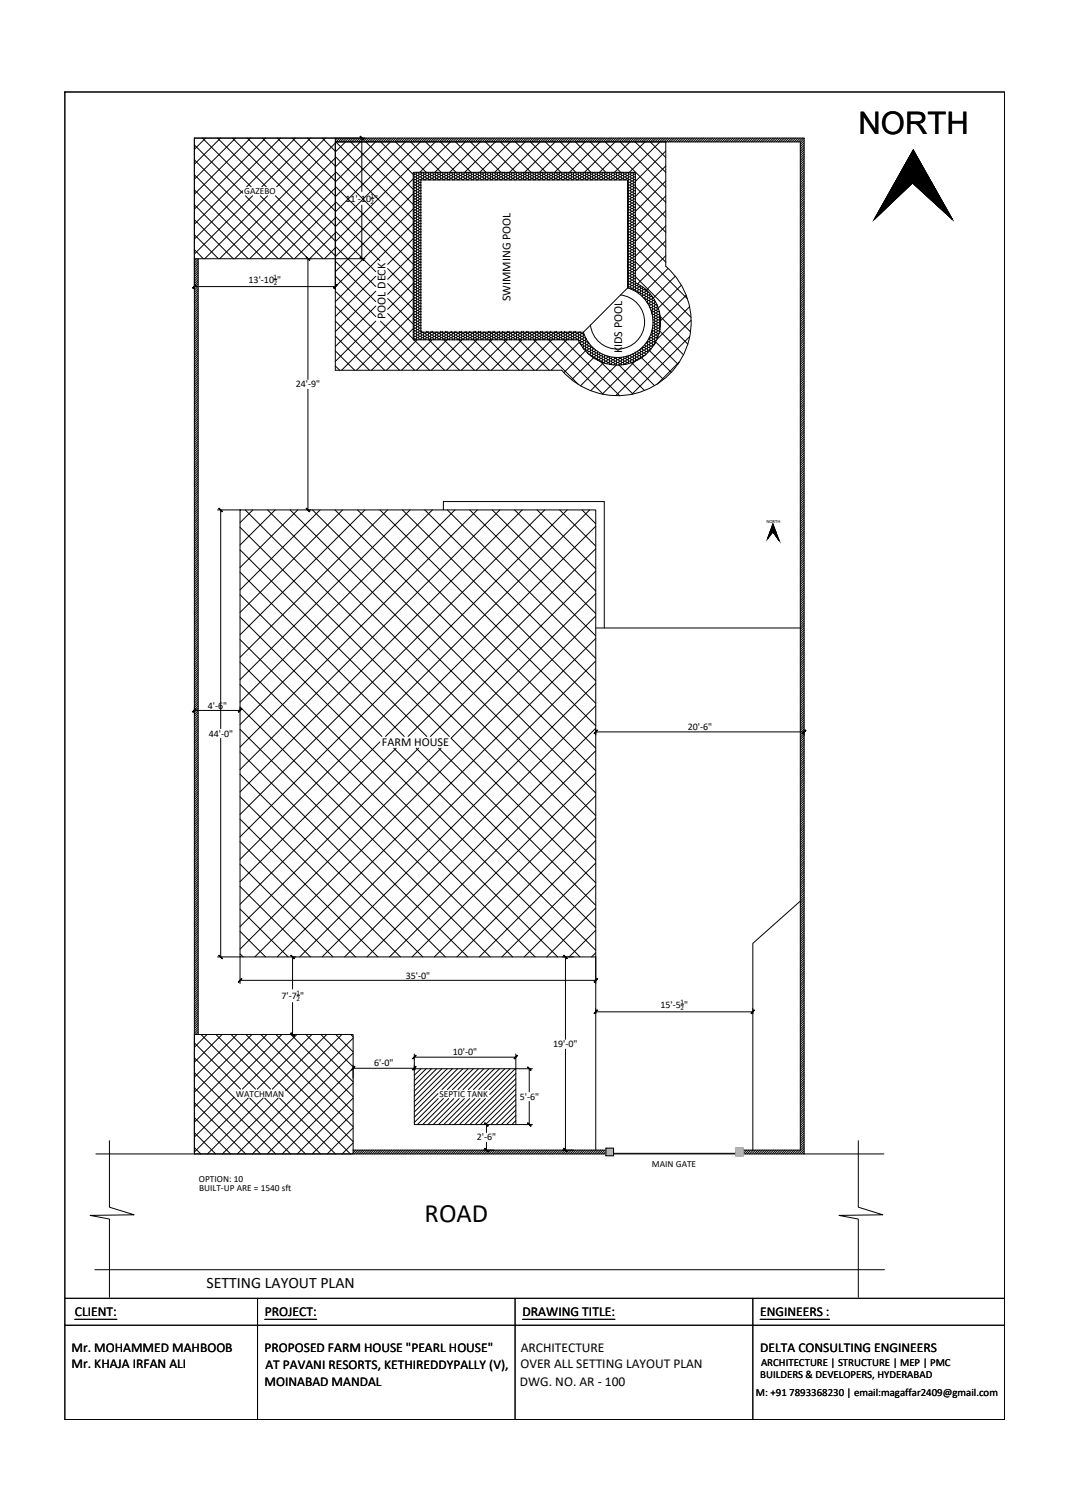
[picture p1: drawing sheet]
<svg xmlns="http://www.w3.org/2000/svg" width="297mm" height="420mm" viewBox="0 0 297 420" stroke-linecap="round" stroke-linejoin="round" font-family="sans-serif">
<defs><g id="words">
<text font-size="8.6" x="238.8" y="37.3">NORTH</text>
<text font-size="7.4" x="118.1" y="340">ROAD</text>
<text font-size="4.4" x="57.4" y="358.3">SETTING LAYOUT PLAN</text>
<g font-size="3.8">
<text x="20.8" y="366.1">CLIENT:</text>
<text x="73.6" y="366.1">PROJECT:</text>
<text x="145.3" y="366.1">DRAWING TITLE:</text>
<text x="211.4" y="366.1">ENGINEERS :</text>
<text x="19.9" y="376.1">Mr. MOHAMMED MAHBOOB</text>
<text x="73.6" y="376.1">PROPOSED FARM HOUSE &quot;PEARL HOUSE&quot;</text>
<text x="144.8" y="376.1">ARCHITECTURE</text>
<text x="211.5" y="376.2">DELTA CONSULTING ENGINEERS</text>
<text x="19.9" y="380.6">Mr. KHAJA IRFAN ALI</text>
<text x="73.8" y="380.9">AT PAVANI RESORTS, KETHIREDDYPALLY (V),</text>
<text x="144.7" y="380.8">OVER ALL SETTING LAYOUT PLAN</text>
<text x="73.6" y="385.7">MOINABAD MANDAL</text>
<text x="144.6" y="385.7">DWG. NO. AR - 100</text>
</g>
<g font-size="3.4">
<text x="142" y="83.8" transform="rotate(-90 142 83.8)">SWIMMING POOL</text>
<text x="107.2" y="88.8" transform="rotate(-90 107.2 88.8)">POOL DECK</text>
<text x="173.1" y="98.3" transform="rotate(-90 173.1 98.3)">KIDS POOL</text>
<text x="106.2" y="207.6">FARM HOUSE</text>
</g>
<g font-size="3">
<text x="211.5" y="383.6">BUILDERS &amp; DEVELOPERS, HYDERABAD</text>
<text x="211.7" y="380.1">ARCHITECTURE | STRUCTURE | MEP | PMC</text>
<text x="210.2" y="388.5">M: +91 7893368230 | email:magaffar2409@gmail.com</text>
</g>
<g font-size="2.8">
<text x="96.1" y="56.1">11'-10 &quot;</text>
<text x="69.1" y="78.7">13'-10 &quot;</text>
<text x="82.3" y="107.8">24'-9&quot;</text>
<text x="57.8" y="197.2">4'-6&quot;</text>
<text x="191.3" y="203.1">20'-6&quot;</text>
<text x="58" y="205">44'-0&quot;</text>
<text x="112.9" y="272.3">35'-0&quot;</text>
<text x="78.3" y="277.9">7'-7 &quot;</text>
<text x="183.7" y="280.5">15'-5 &quot;</text>
<text x="125.9" y="293.7">10'-0&quot;</text>
<text x="153.8" y="291.4">19'-0&quot;</text>
<text x="104.1" y="296.7">6'-0&quot;</text>
<text x="144.6" y="306">5'-6&quot;</text>
<text x="132.6" y="317.3">2'-6&quot;</text>
</g>
<g font-size="2.6">
<text x="67.9" y="54">GAZEBO</text>
<text x="65.6" y="305.1">WATCHMAN</text>
<text x="122.3" y="305.3">SEPTIC TANK</text>
<text x="55.3" y="328.8">OPTION: 10</text>
<text x="181.3" y="324.7">MAIN GATE</text>
<text x="55.4" y="331.4">BUILT-UP ARE = 1540 sft</text>
</g>
<g font-size="1.9">
<text x="103.1" y="55">1</text>
<text x="103.1" y="56.6">2</text>
<text x="76.1" y="77.6">1</text>
<text x="76.1" y="79.3">2</text>
<text x="82.5" y="276.8">1</text>
<text x="82.5" y="278.5">2</text>
<text x="189.3" y="279.4">1</text>
<text x="189.3" y="281.1">2</text>
</g>
<text font-size="1.3" x="213.1" y="145.4">NORTH</text>
</g></defs>
<!-- layer: 1 HATCH -->
<g fill="none" stroke="#000" stroke-width=".28">
<path d="M56.3 38.4l13.6 13.6M57.2 38.4l-3.1 3.2M60.5 38.4l13.5 13.6M61.3 38.4l-7.2 7.3M64.6 38.4l28.7 28.6M65.5 38.4l-11.4 11.5M68.8 38.4l24.5 24.5M69.7 38.4l-15.6 15.6M73 38.4l20.3 20.3M73.9 38.4l-19.8 19.8M77.1 38.4l16.2 16.2M78 38.4l-23.9 24"/>
<path d="M81.3 38.4l12 12M82.2 38.4l-13.6 13.6M85.5 38.4l7.8 7.8M86.4 38.4l-13.6 13.6M89.6 38.4l3.7 3.7M90.5 38.4l-13.5 13.6M93.3 38.4h8.2M93.3 39.8l-32.2 32.2M93.4 39.5l21.7 21.6M96.1 39.5l-2.8 2.8M97.5 39.5l17.4 17.4M100.2 39.5l-6.9 7"/>
<path d="M100.6 38.4v14.9M101.7 39.5l13.4 13.2M104.4 39.5l-11.1 11.1M105.9 39.5l9 9M108.6 39.5l-15.3 15.3M110 39.5l8.5 8.4M112.7 39.5l-19.4 19.5M114.2 39.5l8.5 8.4M116.9 39.5l-23.6 23.6M118.4 39.5l8.4 8.4M121.1 39.5l-27.8 27.8M122.5 39.5l8.5 8.4-.1 .2"/>
<path d="M125.3 39.5l-8.5 8.4M126.7 39.5l8.5 8.4M129.4 39.5l-8.5 8.4M130.9 39.5l8.4 8.4M133.6 39.5l-8.5 8.4M135 39.5l8.5 8.4M137.8 39.5l-8.6 8.4M139.2 39.5l8.5 8.6M141.9 39.5l-8.5 8.4M143.3 39.5l8.5 8.4M146.1 39.5l-8.5 8.4M147.5 39.5l8.5 8.4"/>
<path d="M150.2 39.5l-8.5 8.4M151.7 39.5l8.4 8.4M154.4 39.5l-8.5 8.4M155.8 39.5l8.5 8.4M158.6 39.5l-8.5 8.4M160 39.5l8.5 8.4M162.7 39.5l-8.4 8.4v.2M164.2 39.5l8.4 8.4M166.9 39.5l-8.5 8.4M168.3 39.5l16.9 16.8M171.1 39.5l-8.5 8.4M172.5 39.5l12.7 12.6"/>
<path d="M175.2 39.5l-8.4 8.4M176.7 39.5l8.5 8.4M179.4 39.5l-8.5 8.4M180.8 39.5l4.4 4.3M183.6 39.5l-8.6 8.4M185 39.5l.2 .2M54.1 57l14.9 15M54.1 52.8l19.1 19.2M54.1 48.6l23.3 23.4M54.1 44.5l27.4 27.5M54.1 40.3l13.4 13.4M67.5 53.1l-13.4 13.4"/>
<path d="M68.2 54.5l17.5 17.5M70.3 54.5l-16.2 16.2M72.4 54.5l17.5 17.5M74.4 54.5l-17.5 17.5M76.6 54.5l16.7 16.7M93.3 56l21.6 21.7M93.3 51.8l21.6 21.7M93.3 47.7l21.6 21.7M93.3 43.5l21.6 21.7M93.3 44l-28 28M93.3 48.1l-23.9 23.9M93.3 52.3l-19.7 19.7"/>
<path d="M93.3 56.5l-15.5 15.5M100.6 57.1v14.9M103.2 55.2h.8M114.9 58.1l-21.6 21.6h-39.2M114.9 59.5h.2M114.9 58.8h.2M114.9 58h.2M114.9 57.3h.2M114.9 56.5h.2M114.9 55.7h.2M114.9 55h.2M114.9 54.2h.2"/>
<path d="M114.9 53.5h.2M114.9 51.9h.2M114.9 51.1h.2M114.9 50.4h.2M114.9 49.6h.2M114.9 48.8h.2M114.9 48.1h.2M114.9 53.9l-21.6 21.7M114.9 49.8l-21.6 21.6M115.1 48.1l.2 .4M115.1 48.8l.2 .4M115.1 49.6l.2 .4"/>
<path d="M115.1 50.4l.2 .3M115.1 51.1l.2 .4M115.1 51.9l.2 .4M115.1 52.7l.2 .4M115.1 53.5l.2 .3M115.1 54.2l.2 .4M115.1 55l.2 .4M115.1 55.7l.2 .4M115.1 56.5l.2 .4M115.1 57.3l.2 .3M115.1 58l.2 .4M115.1 58.8l.2 .4"/>
<path d="M115.1 59.5l.2 .4M115.1 47.9v.2M115.3 59.9h.4M115.3 59.2h.4M115.3 58.4h.4M115.3 57.6h.4M115.3 56.9h.4M115.3 56.1h.4M115.3 55.4h.4M115.3 54.6h.4M115.3 53.8h.4M115.3 53.1h.4"/>
<path d="M115.3 52.3h.4M115.3 51.5h.4M115.3 50.7h.4M115.3 50h.4M115.3 49.2h.4M115.3 48.5h.4M115.3 59.9l-.2 .4M115.3 59.2l-.2 .3M115.3 58.4l-.2 .4M115.3 57.6l-.2 .4M115.3 56.9l-.2 .4M115.3 56.1l-.2 .4"/>
<path d="M115.3 55.4l-.2 .3M115.3 54.6l-.2 .4M115.3 53.8l-.2 .4M115.3 53.1l-.2 .4M115.3 52.3l-.2 .4M115.3 51.5l-.2 .4M115.3 50.7l-.2 .4M115.3 50l-.2 .4M115.3 49.2l-.2 .4M115.3 48.5l-.2 .3M115.7 48.5l.3 .3M115.7 49.2l.3 .4"/>
<path d="M115.7 50l.3 .4M115.7 50.7l.3 .4M115.7 52.3l.3 .4M115.7 51.5l.3 .4M115.7 53.1l.3 .4M115.7 53.8l.3 .4M115.7 54.6l.3 .4M115.7 55.4l.3 .3M115.7 56.1l.3 .4M115.7 56.9l.3 .4M115.7 57.6l.3 .4M115.7 58.4l.3 .4"/>
<path d="M115.7 59.2l.3 .3M115.7 59.9l.3 .4M115.9 47.9l.1 .2M116 59.5h.4M116 58.8h.4M116 58h.4M116 57.3h.4M116 56.5h.4M116 55.7h.4M116 55h.4M116 54.2h.4M116 53.5h.4"/>
<path d="M116 52.7h.4M116 51.9h.4M116 51.1h.4M116 50.4h.4M116 49.6h.4M116 48.8h.4M116 48.1h.4M116 59.5l-.3 .4M116 58.8l-.3 .4M116 58l-.3 .4M116 57.3l-.3 .3M116 56.5l-.3 .4"/>
<path d="M116 55.7l-.3 .4M116 55l-.3 .4M116 54.2l-.3 .4M116 53.5l-.3 .3M116 52.7l-.3 .4M116 51.9l-.3 .4M116 51.1l-.3 .4M116 50.4l-.3 .3M116 49.6l-.3 .4M116 48.8l-.3 .4M116 48.1l-.3 .4M116.4 48.1l.2 .4"/>
<path d="M116.4 48.8l.2 .4M116.4 49.6l.2 .4M116.4 50.4l.2 .3M116.4 51.1l.2 .4M116.4 51.9l.2 .4M116.4 52.7l.2 .4M116.4 53.5l.2 .3M116.4 54.2l.2 .4M116.4 55l.2 .4M116.4 55.7l.2 .4M116.4 56.5l.2 .4M116.4 57.3l.2 .3"/>
<path d="M116.4 58l.2 .4M116.4 58.8l.2 .4M116.4 59.5l.2 .4M116.5 47.9l-.1 .2M116.6 59.9h.5M116.6 59.2h.5M116.6 58.4h.5M116.6 57.6h.5M116.6 56.9h.5M116.6 56.1l.5 .1M116.6 55.4h.5M116.6 54.6h.5"/>
<path d="M116.6 53.8h.5M116.6 53.1h.5M116.6 52.3h.5M116.6 51.5h.5M116.6 50.7h.5M116.6 50h.5M116.6 49.2h.5M116.6 48.5h.5M116.6 59.9l-.2 .4M116.6 59.2l-.2 .3M116.6 58.4l-.2 .4M116.6 57.6l-.2 .4"/>
<path d="M116.6 56.9l-.2 .4M116.6 56.1l-.2 .4M116.6 55.4l-.2 .3M116.6 54.6l-.2 .4M116.6 53.8l-.2 .4M116.6 53.1l-.2 .4M116.6 52.3l-.2 .4M116.6 51.5l-.2 .4M116.6 50.7l-.2 .4M116.6 50l-.2 .4M116.6 49.2l-.2 .4M116.6 48.5l-.2 .3"/>
<path d="M117.1 48.5l.2 .3M117.1 49.2l.2 .4M117.1 50v.1M117.1 50.7v.1M117.1 51.5v.1M117.1 52.2v.2M117.1 53v.1M117.1 53.7v.2M117.1 54.5v.1M117.1 55.3v.1M117.1 56.8v.1M117.1 57.6v.1"/>
<path d="M117.1 58.4h.1M117.1 59.1v.1M117.1 59.9v.1M117.2 47.9l.1 .2M117.3 49.6h.4M117.3 48.8h.4M117.3 48.1h.4M117.3 49.6l-.2 .4M117.3 48.8l-.2 .4M117.3 48.1l-.2 .4M117.7 48.1l.2 .4M117.7 48.8l.2 .4"/>
<path d="M117.7 49.6l.2 .4M117.8 47.9l-.1 .2M117.9 50h.5M117.9 49.2h.5M117.9 48.5h.5M117.9 50v.1M117.9 49.2l-.2 .4M117.9 48.5l-.2 .3M118.4 48.5l.2 .3M118.4 49.2l.2 .4M118.4 50v.1M118.5 47.9l.1 .2"/>
<path d="M118.6 49.6h.4M118.6 48.8h.4M118.6 48.1h.4M118.6 49.6l-.2 .4M118.6 48.8l-.2 .4M118.6 48.1l-.2 .4M119 48.1l.3 .4M119 48.8l.3 .4M119 49.6l.3 .4M119.1 47.9l-.1 .2M119.3 50h.4M119.3 49.2h.4"/>
<path d="M119.3 48.5h.4M119.3 50l-.1 .1M119.3 49.2l-.3 .4M119.3 48.5l-.3 .3M119.7 48.5l.2 .3M119.7 49.2l.2 .4M119.7 50v.1M119.8 47.9l.1 .2M119.9 49.6h.5M119.9 48.8h.5M119.9 48.1h.5M119.9 49.6l-.2 .4"/>
<path d="M119.9 48.8l-.2 .4M119.9 48.1l-.2 .4M120.4 48.1l.2 .4M120.4 48.8l.2 .4M120.4 49.6l.2 .4M120.4 47.9v.2M120.6 50h.4M120.6 49.2h.4M120.6 48.5h.4M120.6 50l-.1 .1M120.6 49.2l-.2 .4M120.6 48.5l-.2 .3"/>
<path d="M121 48.5l.2 .3M121 49.2l.2 .4M121 50l.1 .1M121.2 47.9v.2M121.2 49.6h.5M121.2 48.8h.5M121.2 48.1h.5M121.2 49.6l-.2 .4M121.2 48.8l-.2 .4M121.2 48.1l-.2 .4M121.7 48.1l.2 .4M121.7 48.8l.2 .4"/>
<path d="M121.7 49.6l.2 .4M121.8 47.9l-.1 .2M121.9 50h.4M121.9 49.2h.4M121.9 48.5h.4M121.9 50l-.1 .1M121.9 49.2l-.2 .4M121.9 48.5l-.2 .3M122.3 48.5l.3 .3M122.3 49.2l.3 .4M122.3 50l.1 .1M122.5 47.9l.1 .2"/>
<path d="M122.6 49.6h.4M122.6 48.8h.4M122.6 48.1h.4M122.6 49.6l-.3 .4M122.6 48.8l-.3 .4M122.6 48.1l-.3 .4M123 48.1l.2 .4M123 48.8l.2 .4M123 49.6l.2 .4M123.1 47.9l-.1 .2M123.2 50h.5M123.2 49.2h.5"/>
<path d="M123.2 48.5h.5M123.2 50v.1M123.2 49.2l-.2 .4M123.2 48.5l-.2 .3M123.7 48.5l.2 .3M123.7 49.2l.2 .4M123.7 50v.1M123.8 47.9l.1 .2M123.9 49.6h.4M123.9 48.8h.4M123.9 48.1h.4M123.9 49.6l-.2 .4"/>
<path d="M123.9 48.8l-.2 .4M123.9 48.1l-.2 .4M124.3 48.1l.2 .4M124.3 48.8l.2 .4M124.3 49.6l.2 .4M124.4 47.9l-.1 .2M124.5 50h.5M124.5 49.2h.5M124.5 48.5h.5M124.5 50v.1M124.5 49.2l-.2 .4M124.5 48.5l-.2 .3"/>
<path d="M125 48.5l.2 .3M125 49.2l.2 .4M125 50v.1M125.1 47.9l.1 .2M125.2 49.6h.4M125.2 48.8h.4M125.2 48.1h.4M125.2 49.6l-.2 .4M125.2 48.8l-.2 .4M125.2 48.1l-.2 .4M125.6 48.1l.3 .4M125.6 48.8l.3 .4"/>
<path d="M125.6 49.6l.3 .4M125.7 47.9l-.1 .2M125.9 50h.4M125.9 49.2h.4M125.9 48.5h.4M125.9 50l-.1 .1M125.9 49.2l-.3 .4M125.9 48.5l-.3 .3M126.3 48.5l.2 .3M126.3 49.2l.2 .4M126.3 50l.1 .1M126.4 47.9l.1 .2"/>
<path d="M126.5 49.6h.5M126.5 48.8h.5M126.5 48.1h.5M126.5 49.6l-.2 .4M126.5 48.8l-.2 .4M126.5 48.1l-.2 .4M127 48.1l.2 .4M127 48.8l.2 .4M127 49.6l.2 .4M127 47.9v.2M127.2 50h.4M127.2 49.2h.4"/>
<path d="M127.2 48.5h.4M127.2 50v.1M127.2 49.2l-.2 .4M127.2 48.5l-.2 .3M127.6 48.5l.2 .3M127.6 49.2l.2 .4M127.6 50l.1 .1M127.8 47.9v.2M127.8 49.6h.5M127.8 48.8h.5M127.8 48.1h.5M127.8 49.6l-.2 .4"/>
<path d="M127.8 48.8l-.2 .4M127.8 48.1l-.2 .4M128.3 48.1l.2 .4M128.3 48.8l.2 .4M128.3 49.6l.2 .4M128.4 47.9l-.1 .2M128.5 50h.4M128.5 49.2h.4M128.5 48.5h.4M128.5 50v.1M128.5 49.2l-.2 .4M128.5 48.5l-.2 .3"/>
<path d="M128.9 48.5l.3 .3M128.9 49.2l.3 .4M128.9 50l.1 .1M129.1 47.9l.1 .2M129.2 49.6h.4M129.2 48.8h.4M129.2 48.1h.4M129.2 49.6l-.3 .4M129.2 48.8l-.3 .4M129.2 48.1l-.3 .4M129.6 48.1l.2 .4M129.6 48.8l.2 .4"/>
<path d="M129.6 49.6l.2 .4M129.7 47.9l-.1 .2M129.8 50h.5M129.8 49.2h.5M129.8 48.5h.5M129.8 50v.1M129.8 49.2l-.2 .4M129.8 48.5l-.2 .3M130.3 48.5l.2 .3M130.3 49.2l.2 .4M130.3 50v.1M130.4 47.9l.1 .2"/>
<path d="M130.5 49.6h.4M130.5 48.8h.4M130.5 48.1h.4M130.5 49.6l-.2 .4M130.5 48.8l-.2 .4M130.5 48.1l-.2 .4M130.9 48.1l.3 .4M130.9 48.8l.3 .4M130.9 49.6l.3 .4M131.2 50h.4M131.2 49.2h.4M131.2 48.5h.4"/>
<path d="M131.2 50l-.1 .1M131.2 49.2l-.3 .4M131.2 48.5l-.3 .3M131.6 48.5l.2 .3M131.6 49.2l.2 .4M131.6 50l.1 .1M131.7 47.9l.1 .2M131.8 49.6h.5M131.8 48.8h.5M131.8 48.1h.5M131.8 49.6l-.2 .4M131.8 48.8l-.2 .4"/>
<path d="M131.8 48.1l-.2 .4M132.3 48.1l.2 .4M132.3 48.8l.2 .4M132.3 49.6l.2 .4M132.3 47.9v.2M132.5 50h.4M132.5 49.2h.4M132.5 48.5h.4M132.5 50v.1M132.5 49.2l-.2 .4M132.5 48.5l-.2 .3M132.9 48.5l.2 .3"/>
<path d="M132.9 49.2l.2 .4M132.9 50l.1 .1M133.1 47.9v.2M133.1 49.6h.5M133.1 48.8h.5M133.1 48.1h.5M133.1 49.6l-.2 .4M133.1 48.8l-.2 .4M133.1 48.1l-.2 .4M133.6 48.1l.2 .4M133.6 48.8l.2 .4M133.6 49.6l.2 .4"/>
<path d="M133.7 47.9l-.1 .2M133.8 50h.5M133.8 49.2h.5M133.8 48.5h.5M133.8 50v.1M133.8 49.2l-.2 .4M133.8 48.5l-.2 .3M134.3 48.5l.2 .3M134.3 49.2l.2 .4M134.3 50v.1M134.4 47.9l.1 .2M134.5 49.6h.4"/>
<path d="M134.5 48.8h.4M134.5 48.1h.4M134.5 49.6l-.2 .4M134.5 48.8l-.2 .4M134.5 48.1l-.2 .4M134.9 48.1l.2 .4M134.9 48.8l.2 .4M134.9 49.6l.2 .4M135 47.9l-.1 .2M135.1 50h.5M135.1 49.2h.5M135.1 48.5h.5"/>
<path d="M135.1 50v.1M135.1 48.5l-.2 .3M135.1 49.2l-.2 .4M135.6 48.5l.2 .3M135.6 49.2l.2 .4M135.6 50v.1M135.7 47.9l.1 .2M135.8 49.6h.5M135.8 48.8h.5M135.8 48.1h.5M135.8 49.6l-.2 .4M135.8 48.8l-.2 .4"/>
<path d="M135.8 48.1l-.2 .4M136.3 48.1l.2 .4M136.3 48.8l.2 .4M136.3 49.6l.2 .4M136.3 47.9v.2M136.5 50h.4M136.5 49.2h.4M136.5 48.5h.4M136.5 49.2l-.2 .4M136.5 50l-.1 .1M136.5 48.5l-.2 .3M136.9 48.5l.2 .3"/>
<path d="M136.9 49.2l.2 .4M136.9 50v.1M137.1 47.9v.2M137.1 49.6h.5M137.1 48.8h.5M137.1 48.1h.5M137.1 49.6l-.2 .4M137.1 48.8l-.2 .4M137.1 48.1l-.2 .4M137.6 48.1l.2 .4M137.6 48.8l.2 .4M137.6 49.6l.2 .4"/>
<path d="M137.7 47.9l-.1 .2M137.8 50h.4M137.8 49.2h.4M137.8 48.5h.4M137.8 50v.1M137.8 48.5l-.2 .3M137.8 49.2l-.2 .4M138.2 48.5l.3 .3M138.2 49.2l.3 .4M138.2 50l.1 .1M138.4 47.9l.1 .2M138.5 49.6h.4"/>
<path d="M138.5 48.8h.4M138.5 48.1h.4M138.5 49.6l-.3 .4M138.5 48.8l-.3 .4M138.5 48.1l-.3 .4M138.9 48.1l.2 .4M138.9 48.8l.2 .4M138.9 49.6l.2 .4M139 47.9l-.1 .2M139.1 50h.5M139.1 49.2h.5M139.1 48.5h.5"/>
<path d="M139.1 50v.1M139.1 49.2l-.2 .4M139.1 48.5l-.2 .3M139.6 48.5l.2 .3M139.6 49.2l.2 .4M139.6 50v.1M139.7 47.9l.1 .2M139.8 49.6h.4M139.8 48.8h.4M139.8 48.1h.4M139.8 49.6l-.2 .4M139.8 48.8l-.2 .4"/>
<path d="M139.8 48.1l-.2 .4M140.2 48.1l.3 .4M140.2 48.8l.3 .4M140.2 49.6l.3 .4M140.3 47.9l-.1 .2M140.5 50h.4M140.5 49.2h.4M140.5 48.5h.4M140.5 50l-.1 .1M140.5 49.2l-.3 .4M140.5 48.5l-.3 .3M140.9 48.5l.2 .3"/>
<path d="M140.9 49.2l.2 .4M140.9 50v.1M141 47.9l.1 .2M141.1 49.6h.5M141.1 48.8h.5M141.1 48.1h.5M141.1 49.6l-.2 .4M141.1 48.8l-.2 .4M141.1 48.1l-.2 .4M141.6 48.1l.2 .4M141.6 48.8l.2 .4M141.6 49.6l.2 .4"/>
<path d="M141.6 47.9v.2M141.8 50h.4M141.8 49.2h.4M141.8 48.5h.4M141.8 50l-.1 .1M141.8 49.2l-.2 .4M141.8 48.5l-.2 .3M142.2 48.5l.3 .3M142.2 49.2l.3 .4M142.2 50v.1M142.4 47.9l.1 .2M142.5 49.6h.4"/>
<path d="M142.5 48.8h.4M142.5 48.1h.4M142.5 49.6l-.3 .4M142.5 48.8l-.3 .4M142.5 48.1l-.3 .4M142.9 48.1l.2 .4M142.9 48.8l.2 .4M142.9 49.6l.2 .4M143 47.9l-.1 .2M143.1 50h.5M143.1 49.2h.5M143.1 48.5h.5"/>
<path d="M143.1 50l-.1 .1M143.1 49.2l-.2 .4M143.1 48.5l-.2 .3M143.6 48.5l.2 .3M143.6 49.2l.2 .4M143.6 50v.1M143.7 47.9l.1 .2M143.8 49.6h.4M143.8 48.8h.4M143.8 48.1h.4M143.8 49.6l-.2 .4M143.8 48.8l-.2 .4"/>
<path d="M143.8 48.1l-.2 .4M144.2 48.1l.2 .4M144.2 48.8l.2 .4M144.2 49.6l.2 .4M144.3 47.9l-.1 .2M144.4 50h.5M144.4 49.2h.5M144.4 48.5h.5M144.4 50v.1M144.4 49.2l-.2 .4M144.4 48.5l-.2 .3M144.9 48.5l.2 .3"/>
<path d="M144.9 49.2l.2 .4M144.9 50v.1M145 47.9l.1 .2M145.1 49.6h.4M145.1 48.8h.4M145.1 48.1h.4M145.1 49.6l-.2 .4M145.1 48.8l-.2 .4M145.1 48.1l-.2 .4M145.5 48.1l.3 .4M145.5 48.8l.3 .4M145.5 49.6l.3 .4"/>
<path d="M145.6 47.9l-.1 .2M145.8 50h.4M145.8 49.2h.4M145.8 48.5h.4M145.8 50l-.1 .1M145.8 49.2l-.3 .4M145.8 48.5l-.3 .3M146.2 48.5l.2 .3M146.2 49.2l.2 .4M146.2 50v.1M146.3 47.9l.1 .2M146.4 49.6h.5"/>
<path d="M146.4 48.8h.5M146.4 48.1h.5M146.4 49.6l-.2 .4M146.4 48.8l-.2 .4M146.4 48.1l-.2 .4M146.9 48.1l.2 .4M146.9 48.8l.2 .4M146.9 49.6l.2 .4M146.9 47.9v.2M147.1 50h.4M147.1 49.2h.4M147.1 48.5h.4"/>
<path d="M147.1 50l-.1 .1M147.1 49.2l-.2 .4M147.1 48.5l-.2 .3M147.5 48.5l.2 .3M147.5 49.2l.2 .4M147.5 50l.1 .1M147.7 49.6h.5M147.7 48.8h.5M147.7 48.1h.5M147.7 49.6l-.2 .4M147.7 48.8l-.2 .4M147.7 48.1l-.2 .4"/>
<path d="M148.2 48.1l.2 .4M148.2 48.8l.2 .4M148.2 49.6l.2 .4M148.3 47.9l-.1 .2M148.4 50h.4M148.4 49.2h.4M148.4 48.5h.4M148.4 50l-.1 .1M148.4 49.2l-.2 .4M148.4 48.5l-.2 .3M148.8 48.5l.3 .3M148.8 49.2l.3 .4"/>
<path d="M148.8 50l.1 .1M149 47.9l.1 .2M149.1 49.6h.4M149.1 48.8h.4M149.1 48.1h.4M149.1 49.6l-.3 .4M149.1 48.8l-.3 .4M149.1 48.1l-.3 .4M149.5 48.1l.2 .4M149.5 48.8l.2 .4M149.5 49.6l.2 .4M149.6 47.9l-.1 .2"/>
<path d="M149.7 50h.5M149.7 49.2h.5M149.7 48.5h.5M149.7 50v.1M149.7 49.2l-.2 .4M149.7 48.5l-.2 .3M150.2 48.5l.2 .3M150.2 49.2l.2 .4M150.2 50v.1M150.3 47.9l.1 .2M150.4 49.6h.4M150.4 48.8h.4"/>
<path d="M150.4 48.1h.4M150.4 49.6l-.2 .4M150.4 48.8l-.2 .4M150.4 48.1l-.2 .4M150.8 48.1l.2 .4M150.8 48.8l.2 .4M150.8 49.6l.2 .4M150.9 47.9l-.1 .2M151 50h.5M151 49.2h.5M151 48.5h.5M151 50v.1"/>
<path d="M151 49.2l-.2 .4M151 48.5l-.2 .3M151.5 48.5l.2 .3M151.5 49.2l.2 .4M151.5 50v.1M151.6 47.9l.1 .2M151.7 49.6h.4M151.7 48.8h.4M151.7 48.1h.4M151.7 49.6l-.2 .4M151.7 48.8l-.2 .4M151.7 48.1l-.2 .4"/>
<path d="M152.1 48.1l.3 .4M152.1 48.8l.3 .4M152.1 49.6l.3 .4M152.2 47.9l-.1 .2M152.4 50h.4M152.4 49.2h.4M152.4 48.5h.4M152.4 50l-.1 .1M152.4 49.2l-.3 .4M152.4 48.5l-.3 .3M152.8 48.5l.2 .3M152.8 49.2l.2 .4"/>
<path d="M152.8 50l.1 .1M153 47.9v.2M153 49.6h.5M153 48.8h.5M153 48.1h.5M153 49.6l-.2 .4M153 48.8l-.2 .4M153 48.1l-.2 .4M153.5 48.1l.2 .4M153.5 48.8l.2 .4M153.5 49.6l.2 .4M153.5 47.9v.2"/>
<path d="M153.7 50h.4M153.7 49.2h.4M153.7 48.5h.4M153.7 50v.1M153.7 49.2l-.2 .4M153.7 48.5l-.2 .3M154.1 48.5l.2 .3M154.1 49.2l.2 .4M154.1 50l.1 .1M154.3 49.6h.5M154.3 48.8h.5M154.3 48.1h.5"/>
<path d="M154.3 49.6l-.2 .4M154.3 48.8l-.2 .4M154.3 48.1l-.2 .4M154.8 48.1l.2 .4M154.8 48.8l.2 .4M154.8 49.6l.2 .4M154.9 47.9l-.1 .2M155 50h.4M155 49.2h.4M155 48.5h.4M155 50v.1M155 49.2l-.2 .4"/>
<path d="M155 48.5l-.2 .3M155.4 48.5l.3 .3M155.4 49.2l.3 .4M155.4 50l.1 .1M155.6 47.9l.1 .2M155.7 49.6h.4M155.7 48.8h.4M155.7 48.1h.4M155.7 49.6l-.3 .4M155.7 48.8l-.3 .4M155.7 48.1l-.3 .4M156.1 48.1l.2 .4"/>
<path d="M156.1 48.8l.2 .4M156.1 49.6l.2 .4M156.2 47.9l-.1 .2M156.3 50h.5M156.3 49.2h.5M156.3 48.5h.5M156.3 50v.1M156.3 49.2l-.2 .4M156.3 48.5l-.2 .3M156.8 48.5l.2 .3M156.8 49.2l.2 .4M156.8 50v.1"/>
<path d="M156.9 47.9l.1 .2M157 49.6h.4M157 48.8h.4M157 48.1h.4M157 49.6l-.2 .4M157 48.8l-.2 .4M157 48.1l-.2 .4M157.4 48.1l.3 .4M157.4 48.8l.3 .4M157.4 49.6l.3 .4M157.5 47.9l-.1 .2M157.7 50h.4"/>
<path d="M157.7 49.2h.4M157.7 48.5h.4M157.7 50l-.1 .1M157.7 49.2l-.3 .4M157.7 48.5l-.3 .3M158.1 48.5l.2 .3M158.1 49.2l.2 .4M158.1 50l.1 .1M158.2 47.9l.1 .2M158.3 49.6h.5M158.3 48.8h.5M158.3 48.1h.5"/>
<path d="M158.3 49.6l-.2 .4M158.3 48.8l-.2 .4M158.3 48.1l-.2 .4M158.8 48.1l.2 .4M158.8 48.8l.2 .4M158.8 49.6l.2 .4M158.8 47.9v.2M159 50h.4M159 49.2h.4M159 48.5h.4M159 50v.1M159 49.2l-.2 .4"/>
<path d="M159 48.5l-.2 .3M159.4 48.5l.2 .3M159.4 49.2l.2 .4M159.4 50l.1 .1M159.6 47.9v.2M159.6 49.6h.5M159.6 48.8h.5M159.6 48.1h.5M159.6 49.6l-.2 .4M159.6 48.8l-.2 .4M159.6 48.1l-.2 .4M160.1 48.1l.2 .4"/>
<path d="M160.1 48.8l.2 .4M160.1 49.6l.2 .4M160.2 47.9l-.1 .2M160.3 50h.5M160.3 49.2h.5M160.3 48.5h.5M160.3 50v.1M160.3 49.2l-.2 .4M160.3 48.5l-.2 .3M160.8 48.5l.2 .3M160.8 49.2l.2 .4M160.8 50v.1"/>
<path d="M160.9 47.9l.1 .2M161 49.6h.4M161 48.8h.4M161 48.1h.4M161 49.6l-.2 .4M161 48.8l-.2 .4M161 48.1l-.2 .4M161.4 48.1l.2 .4M161.4 48.8l.2 .4M161.4 49.6l.2 .4M161.5 47.9l-.1 .2M161.6 50h.5"/>
<path d="M161.6 49.2h.5M161.6 48.5h.5M161.6 50v.1M161.6 49.2l-.2 .4M161.6 48.5l-.2 .3M162.1 48.5l.2 .3M162.1 49.2l.2 .4M162.1 50v.1M162.2 47.9l.1 .2M162.3 49.6h.5M162.3 48.8h.5M162.3 48.1h.5"/>
<path d="M162.3 49.6l-.2 .4M162.3 48.8l-.2 .4M162.3 48.1l-.2 .4M162.8 48.1l.2 .4M162.8 48.8l.2 .4M162.8 49.6l.2 .4M162.8 47.9v.2M163 50h.4M163 49.2h.4M163 48.5h.4M163 50l-.1 .1M163 49.2l-.2 .4"/>
<path d="M163 48.5l-.2 .3M163.4 48.5l.2 .3M163.4 49.2l.2 .4M163.4 50v.1M163.6 47.9v.2M163.6 49.6h.5M163.6 48.8h.5M163.6 48.1h.5M163.6 49.6l-.2 .4M163.6 48.8l-.2 .4M163.6 48.1l-.2 .4M164.1 48.1l.2 .4"/>
<path d="M164.1 48.8l.2 .4M164.1 49.6l.2 .4M164.2 47.9l-.1 .2M164.3 50h.4M164.3 49.2h.4M164.3 48.5h.4M164.3 50v.1M164.3 49.2l-.2 .4M164.3 48.5l-.2 .3M164.7 48.5l.3 .3M164.7 49.2l.3 .4M164.7 50l.1 .1"/>
<path d="M164.9 47.9l.1 .2M165 49.6h.4M165 48.8h.4M165 48.1h.4M165 49.6l-.3 .4M165 48.8l-.3 .4M165 48.1l-.3 .4M165.4 48.1l.2 .4M165.4 48.8l.2 .4M165.4 49.6l.2 .4M165.5 47.9l-.1 .2M165.6 50h.5"/>
<path d="M165.6 49.2h.5M165.6 48.5h.5M165.6 50v.1M165.6 49.2l-.2 .4M165.6 48.5l-.2 .3M166.1 48.5l.2 .3M166.1 49.2l.2 .4M166.1 50v.1M166.2 47.9l.1 .2M166.3 49.6h.4M166.3 48.8h.4M166.3 48.1h.4"/>
<path d="M166.3 49.6l-.2 .4M166.3 48.8l-.2 .4M166.3 48.1l-.2 .4M166.7 48.1l.3 .4M166.7 48.8l.3 .4M166.7 49.6l.3 .4M166.8 47.9l-.1 .2M167 50h.4M167 49.2h.4M167 48.5h.4M167 50l-.1 .1M167 49.2l-.3 .4"/>
<path d="M167 48.5l-.3 .3M167.4 48.5l.2 .3M167.4 49.2l.2 .4M167.4 50v.1M167.5 47.9l.1 .2M167.6 49.6h.5M167.6 48.8h.5M167.6 48.1h.5M167.6 49.6l-.2 .4M167.6 48.8l-.2 .4M167.6 48.1l-.2 .4M168.1 48.1l.2 .4"/>
<path d="M168.1 48.8l.2 .4M168.1 49.6l.2 .4M168.1 47.9v.2M168.3 50h.4M168.3 49.2h.4M168.3 48.5h.4M168.3 50l-.1 .1M168.3 49.2l-.2 .4M168.3 48.5l-.2 .3M168.7 48.5l.3 .3M168.7 49.2l.3 .4M168.7 50v.1"/>
<path d="M168.9 47.9l.1 .2M169 49.6h.4M169 48.8h.4M169 48.1h.4M169 49.6l-.3 .4M169 48.8l-.3 .4M169 48.1l-.3 .4M169.4 48.1l.2 .4M169.4 48.8l.2 .4M169.4 49.6l.2 .4M169.5 47.9l-.1 .2M169.6 50h.5"/>
<path d="M169.6 49.2h.5M169.6 48.5h.5M169.6 50l-.1 .1M169.6 49.2l-.2 .4M169.6 48.5l-.2 .3M170.1 48.5l.2 .3M170.1 49.2l.2 .4M170.1 50v.1M170.2 47.9l.1 .2M170.3 49.6h.4M170.3 48.8h.4M170.3 48.1h.4"/>
<path d="M170.3 49.6l-.2 .4M170.3 48.8l-.2 .4M170.3 48.1l-.2 .4M170.7 48.1l.2 .4M170.7 48.8l.2 .4M170.7 49.6l.2 .4M170.8 47.9l-.1 .2M170.9 50h.5M170.9 49.2h.5M170.9 48.5h.5M170.9 50v.1M170.9 49.2l-.2 .4"/>
<path d="M170.9 48.5l-.2 .3M171.4 48.5l.2 .3M171.4 49.2l.2 .4M171.4 50v.1M171.5 47.9l.1 .2M171.6 49.6h.4M171.6 48.8h.4M171.6 48.1h.4M171.6 49.6l-.2 .4M171.6 48.8l-.2 .4M171.6 48.1l-.2 .4M172 48.1l.3 .4"/>
<path d="M172 48.8l.3 .4M172 49.6l.3 .4M172.1 47.9l-.1 .2M172.3 50h.4M172.3 49.2h.4M172.3 48.5h.4M172.3 50l-.1 .1M172.3 49.2l-.3 .4M172.3 48.5l-.3 .3M172.7 48.5l.2 .3M172.7 49.2l.2 .4M172.7 50v.1"/>
<path d="M172.8 47.9l.1 .2M172.9 49.6h.5M172.9 48.8h.5M172.9 48.1h.5M172.9 49.6l-.2 .4M172.9 48.8l-.2 .4M172.9 48.1l-.2 .4M173.4 48.1l.2 .4M173.4 48.8l.2 .4M173.4 49.6l.2 .4M173.4 47.9v.2M173.6 50h.4"/>
<path d="M173.6 49.2h.4M173.6 48.5h.4M173.6 50l-.1 .1M173.6 49.2l-.2 .4M173.6 48.5l-.2 .3M174 48.5l.2 .3M174 49.2l.2 .4M174 50l.1 .1M174.2 47.9v.2M174.2 49.6h.5M174.2 48.8h.5M174.2 48.1h.5"/>
<path d="M174.2 49.6l-.2 .4M174.2 48.8l-.2 .4M174.2 48.1l-.2 .4M174.5 59.5h.2M174.5 58.8h.2M174.5 58h.2M174.5 57.3h.2M174.5 56.5h.2M174.5 55.7h.2M174.5 55h.2M174.5 54.2h.2M174.5 53.5h.2"/>
<path d="M174.5 52.7h.2M174.5 51.9h.2M174.5 51.1h.2M174.5 50.4h.2M174.7 48.1l.2 .4M174.7 48.8l.2 .4M174.7 49.6l.2 .4M174.7 50.4l.2 .3M174.7 51.1l.2 .4M174.7 51.9l.2 .4M174.7 52.7l.2 .4M174.7 53.5l.2 .3"/>
<path d="M174.7 54.2l.2 .4M174.7 55l.2 .4M174.7 55.7l.2 .4M174.7 56.5l.2 .4M174.7 57.3l.2 .3M174.7 58l.2 .4M174.7 58.8l.2 .4M174.7 59.5l.2 .4M174.8 47.9l-.1 .2M174.9 59.9h.4M174.9 59.2h.4M174.9 58.4h.4"/>
<path d="M174.9 57.6h.4M174.9 56.9h.4M174.9 56.1h.4M174.9 55.4h.4M174.9 54.6h.4M174.9 53.8h.4M174.9 53.1h.4M174.9 52.3h.4M174.9 51.5h.4M174.9 50.7h.4M174.9 50h.4M174.9 49.2h.4"/>
<path d="M174.9 48.5h.4M174.9 59.9l-.2 .4M174.9 59.2l-.2 .3M174.9 57.6l-.2 .4M174.9 58.4l-.2 .4M174.9 56.9l-.2 .4M174.9 55.4l-.2 .3M174.9 56.1l-.2 .4M174.9 54.6l-.2 .4M174.9 53.8l-.2 .4M174.9 53.1l-.2 .4M174.9 52.3l-.2 .4"/>
<path d="M174.9 51.5l-.2 .4M174.9 50.7l-.2 .4M174.9 50l-.2 .4M174.9 49.2l-.2 .4M174.9 48.5l-.2 .3M175.3 48.5l.3 .3M175.3 49.2l.3 .4M175.3 50l.3 .4M175.3 50.7l.3 .4M175.3 51.5l.3 .4M175.3 52.3l.3 .4M175.3 53.1l.3 .4"/>
<path d="M175.3 53.8l.3 .4M175.3 54.6l.3 .4M175.3 55.4l.3 .3M175.3 56.1l.3 .4M175.3 56.9l.3 .4M175.3 57.6l.3 .4M175.3 58.4l.3 .4M175.3 59.2l.3 .3M175.3 59.9l.3 .4M175.5 47.9l.1 .2M175.6 59.5h.4M175.6 58.8h.4"/>
<path d="M175.6 58h.4M175.6 57.3h.4M175.6 56.5h.4M175.6 55.7h.4M175.6 55h.4M175.6 54.2h.4M175.6 53.5h.4M175.6 52.7h.4M175.6 51.9h.4M175.6 51.1h.4M175.6 50.4h.4M175.6 49.6h.4"/>
<path d="M175.6 48.8h.4M175.6 48.1h.4M175.6 58.8l-.3 .4M175.6 59.5l-.3 .4M175.6 58l-.3 .4M175.6 57.3l-.3 .3M175.6 55.7l-.3 .4M175.6 56.5l-.3 .4M175.6 55l-.3 .4M175.6 54.2l-.3 .4M175.6 53.5l-.3 .3M175.6 52.7l-.3 .4"/>
<path d="M175.6 51.9l-.3 .4M175.6 51.1l-.3 .4M175.6 50.4l-.3 .3M175.6 49.6l-.3 .4M175.6 48.8l-.3 .4M175.6 48.1l-.3 .4M176 48.1l.2 .4M176 48.8l.2 .4M176 49.6l.2 .4M176 50.4l.2 .3M176 51.1l.2 .4M176 51.9l.2 .4"/>
<path d="M176 52.7l.2 .4M176 53.5l.2 .3M176 54.2l.2 .4M176 55l.2 .4M176 55.7l.2 .4M176 56.5l.2 .4M176 57.3l.2 .3M176 58l.2 .4M176 58.8l.2 .4M176 59.5l.2 .4M176.1 47.9l-.1 .2M176.2 59.9l.5 .1"/>
<path d="M176.2 59.2h.5M176.2 58.4h.5M176.2 57.6h.5M176.2 56.1h.5M176.2 55.4h.5M176.2 54.6h.5M176.2 53.8h.5M176.2 53.1h.5M176.2 52.3h.5M176.2 51.5h.5M176.2 50.7h.5M176.2 50h.5"/>
<path d="M176.2 49.2h.5M176.2 48.5h.5M176.2 59.2l-.2 .3M176.2 59.9l-.2 .4M176.2 57.6l-.2 .4M176.2 58.4l-.2 .4M176.2 56.9l-.2 .4M176.2 56.1l-.2 .4M176.2 55.4l-.2 .3M176.2 54.6l-.2 .4M176.2 53.8l-.2 .4M176.2 53.1l-.2 .4"/>
<path d="M176.2 52.3l-.2 .4M176.2 51.5l-.2 .4M176.2 50.7l-.2 .4M176.2 50l-.2 .4M176.2 49.2l-.2 .4M176.2 48.5l-.2 .3M176.7 49.2v.1M176.7 50h.1M176.7 50.7v.1M176.7 51.5h.1M176.7 52.3h.1M176.7 57.6v.1"/>
<path d="M176.7 58.4h.1M176.7 56.8l-.5 .1M176.7 57.6h.1M176.7 56.1h.1M176.7 55.3v.1M176.7 54.6h.1M176.7 53.8h.1M176.7 53v.1M176.7 56.1l8.5 8.5M176.7 52l8.5 8.4M185.2 58.7l-8.5 8.5M185.2 54.5l-8.5 8.5"/>
<path d="M185.2 50.4l-8.5 8.4M185.2 46.2l-8.5 8.5M185.2 42l-8.5 8.5M54.1 72v8.6M54.1 69.5l2.5 2.5M54.1 65.3l6.6 6.7M54.1 61.1l10.8 10.9M76.2 77.8h.8M85.5 72h1M85.6 72v33.6M93.3 76.8l11.2 11.3M93.3 72.7l11.2 11.2"/>
<path d="M93.3 68.5l11.2 11.2M93.3 64.3l11.2 11.3M93.3 60.2l12.4 12.3M93.3 60.6l-11.4 11.4M93.3 64.8l-7.2 7.2M93.3 68.9l-3 3.1M101.5 72h-8.2v8.6M104.5 76.9l-11.2 11.2M104.5 72.7l-11.2 11.2M107.8 78.9l7.1 7.1M107.8 74.7l7.1 7.2M114.9 79.4h.2"/>
<path d="M114.9 78.7h.2M114.9 77.9h.2M114.9 77.2h.2M114.9 76.4h.2M114.9 75.6h.2M114.9 74.9h.2M114.9 74.1h.2M114.9 73.3h.2M114.9 72.5h.2M114.9 71.8h.2M114.9 71h.2M114.9 70.3h.2"/>
<path d="M114.9 69.5h.2M114.9 68.7h.2M114.9 68h.2M114.9 67.2h.2M114.9 66.4h.2M114.9 65.7h.2M114.9 64.9h.2M114.9 64.2h.2M114.9 63.4h.2M114.9 62.6h.2M114.9 61.8h.2M114.9 60.3h.2"/>
<path d="M114.9 78.9l-7.1 7.1M114.9 74.7l-7.1 7.2M114.9 70.6l-7.1 7.1M114.9 66.4l-7.1 7.2M114.9 62.3l-10.3 10.2M115.1 60.3l.2 .4M115.1 61.1l.2 .4M115.1 61.8l.2 .4M115.1 62.6l.2 .4M115.1 63.4l.2 .4M115.1 64.2l.2 .3M115.1 64.9l.2 .4"/>
<path d="M115.1 65.7l.2 .4M115.1 66.4l.2 .4M115.1 67.2l.2 .4M115.1 68l.2 .4M115.1 68.7l.2 .4M115.1 69.5l.2 .4M115.1 70.3l.2 .3M115.1 71l.2 .4M115.1 71.8l.2 .4M115.1 72.5l.2 .4M115.1 73.3l.2 .4M115.1 74.1l.2 .4"/>
<path d="M115.1 74.9l.2 .4M115.1 75.6l.2 .4M115.1 76.4l.2 .4M115.1 77.2l.2 .3M115.1 77.9l.2 .4M115.1 78.7l.2 .4M115.1 79.4l.2 .4M115.3 79.8h.4M115.3 79.1h.4M115.3 78.3h.4M115.3 77.5h.4M115.3 76.8h.4"/>
<path d="M115.3 76h.4M115.3 75.3h.4M115.3 74.5h.4M115.3 73.7h.4M115.3 72.9h.4M115.3 72.2h.4M115.3 71.4h.4M115.3 70.6h.4M115.3 69.9h.4M115.3 69.1h.4M115.3 68.4h.4M115.3 67.6h.4"/>
<path d="M115.3 66.8h.4M115.3 66.1h.4M115.3 65.3h.4M115.3 64.5h.4M115.3 63.8h.4M115.3 63h.4M115.3 62.2h.4M115.3 61.5h.4M115.3 60.7h.4M115.3 79.8l-.2 .4M115.3 79.1l-.2 .3M115.3 78.3l-.2 .4"/>
<path d="M115.3 77.5l-.2 .4M115.3 76.8l-.2 .4M115.3 76l-.2 .4M115.3 75.3l-.2 .3M115.3 74.5l-.2 .4M115.3 73.7l-.2 .4M115.3 72.9l-.2 .4M115.3 72.2l-.2 .3M115.3 71.4l-.2 .4M115.3 70.6l-.2 .4M115.3 69.9l-.2 .4M115.3 69.1l-.2 .4"/>
<path d="M115.3 68.4l-.2 .3M115.3 67.6l-.2 .4M115.3 66.8l-.2 .4M115.3 66.1l-.2 .3M115.3 65.3l-.2 .4M115.3 64.5l-.2 .4M115.3 63.8l-.2 .4M115.3 63l-.2 .4M115.3 62.2l-.2 .4M115.3 61.5l-.2 .3M115.3 60.7l-.2 .4M115.7 60.7l.3 .4"/>
<path d="M115.7 61.5l.3 .3M115.7 62.2l.3 .4M115.7 63l.3 .4M115.7 63.8l.3 .4M115.7 64.5l.3 .4M115.7 65.3l.3 .4M115.7 66.1l.3 .3M115.7 66.8l.3 .4M115.7 67.6l.3 .4M115.7 68.4l.3 .3M115.7 69.1l.3 .4M115.7 69.9l.3 .4"/>
<path d="M115.7 72.9l.3 .4M115.7 70.6l.3 .4M115.7 73.7l.3 .4M115.7 71.4l.3 .4M115.7 72.2l.3 .3M115.7 74.5l.3 .4M115.7 75.3l.3 .3M115.7 76l.3 .4M115.7 76.8l.3 .4M115.7 77.5l.3 .4M115.7 78.3l.3 .4M115.7 79.1l.3 .3"/>
<path d="M115.7 79.8l.3 .4M116 79.4h.4M116 78.7h.4M116 77.9h.4M116 77.2h.4M116 76.4h.4M116 75.6h.4M116 74.9h.4M116 74.1h.4M116 73.3h.4M116 72.5h.4M116 71.8h.4"/>
<path d="M116 71h.4M116 70.3h.4M116 69.5h.4M116 68.7h.4M116 68h.4M116 67.2h.4M116 66.4h.4M116 65.7h.4M116 64.9h.4M116 64.2h.4M116 63.4h.4M116 62.6h.4"/>
<path d="M116 61.8h.4M116 61.1h.4M116 60.3h.4M116 76.4l-.3 .4M116 79.4l-.3 .4M116 78.7l-.3 .4M116 77.9l-.3 .4M116 77.2l-.3 .3M116 75.6l-.3 .4M116 74.9l-.3 .4M116 74.1l-.3 .4M116 73.3l-.3 .4"/>
<path d="M116 72.5l-.3 .4M116 71.8l-.3 .4M116 71l-.3 .4M116 70.3l-.3 .3M116 69.5l-.3 .4M116 68.7l-.3 .4M116 68l-.3 .4M116 67.2l-.3 .4M116 66.4l-.3 .4M116 65.7l-.3 .4M116 62.6l-.3 .4M116 64.9l-.3 .4"/>
<path d="M116 64.2l-.3 .3M116 63.4l-.3 .4M116 61.8l-.3 .4M116 61.1l-.3 .4M116 60.3l-.3 .4M116.4 60.3l.2 .4M116.4 61.1l.2 .4M116.4 61.8l.2 .4M116.4 62.6l.2 .4M116.4 63.4l.2 .4M116.4 64.2l.2 .3M116.4 64.9l.2 .4"/>
<path d="M116.4 65.7l.2 .4M116.4 66.4l.2 .4M116.4 67.2l.2 .4M116.4 68l.2 .4M116.4 68.7l.2 .4M116.4 69.5l.2 .4M116.4 70.3l.2 .3M116.4 71l.2 .4M116.4 71.8l.2 .4M116.4 72.5l.2 .4M116.4 73.3l.2 .4M116.4 74.1l.2 .4"/>
<path d="M116.4 74.9l.2 .4M116.4 75.6l.2 .4M116.4 76.4l.2 .4M116.4 77.2l.2 .3M116.4 77.9l.2 .4M116.4 78.7l.2 .4M116.4 79.4l.2 .4M116.6 79.8h.5M116.6 79.1h.5M116.6 78.3h.5M116.6 77.5l.5 .1M116.6 76.8h.5"/>
<path d="M116.6 76h.5M116.6 75.3h.5M116.6 74.5h.5M116.6 73.7h.5M116.6 72.9h.5M116.6 72.2h.5M116.6 71.4h.5M116.6 70.6h.5M116.6 69.9h.5M116.6 69.1h.5M116.6 68.4h.5M116.6 67.6h.5"/>
<path d="M116.6 66.8l.5 .1M116.6 66.1h.5M116.6 65.3h.5M116.6 64.5h.5M116.6 63.8h.5M116.6 63h.5M116.6 62.2h.5M116.6 61.5h.5M116.6 60.7h.5M116.6 79.8l-.2 .4M116.6 79.1l-.2 .3M116.6 78.3l-.2 .4"/>
<path d="M116.6 77.5l-.2 .4M116.6 76.8l-.2 .4M116.6 76l-.2 .4M116.6 75.3l-.2 .3M116.6 74.5l-.2 .4M116.6 73.7l-.2 .4M116.6 72.9l-.2 .4M116.6 72.2l-.2 .3M116.6 71.4l-.2 .4M116.6 70.6l-.2 .4M116.6 69.9l-.2 .4M116.6 69.1l-.2 .4"/>
<path d="M116.6 68.4l-.2 .3M116.6 67.6l-.2 .4M116.6 66.8l-.2 .4M116.6 66.1l-.2 .3M116.6 65.3l-.2 .4M116.6 64.5l-.2 .4M116.6 63.8l-.2 .4M116.6 63l-.2 .4M116.6 62.2l-.2 .4M116.6 61.5l-.2 .3M116.6 60.7l-.2 .4M117.1 60.6v.2"/>
<path d="M117.1 61.4v.1M117.1 62.2v.1M117.1 62.9v.2M117.1 63.7v.1M117.1 64.5v.1M117.1 65.2v.1M117.1 66v.1M117.1 67.5v.1M117.1 68.3v.1M117.1 69.1v.1M117.1 69.8v.1M117.1 70.6v.1"/>
<path d="M117.1 71.4v.1M117.1 72.1v.1M117.1 72.9v.1M117.1 73.6v.2M117.1 74.4v.1M117.1 75.2v.1M117.1 75.9v.2M117.1 76.7v.1M117.1 79v.1M117.1 79.8v.1M174.5 79.4h.2M174.5 78.7h.2"/>
<path d="M174.5 77.9h.2M174.5 77.2h.2M174.5 76.4h.2M174.5 75.6h.2M174.5 74.9h.2M174.5 74.1h.2M174.5 73.3h.2M174.5 72.5h.2M174.5 71.8h.2M174.5 71h.2M174.5 70.3h.2M174.5 69.5h.2"/>
<path d="M174.5 68.7h.2M174.5 68h.2M174.5 67.2h.2M174.5 66.4h.2M174.5 65.7h.2M174.5 64.9h.2M174.5 64.2h.2M174.5 63.4h.2M174.5 62.6h.2M174.5 61.8h.2M174.5 61.1h.2M174.5 60.3h.2"/>
<path d="M174.7 60.3l.2 .4M174.7 61.1l.2 .4M174.7 61.8l.2 .4M174.7 62.6l.2 .4M174.7 63.4l.2 .4M174.7 64.2l.2 .3M174.7 64.9l.2 .4M174.7 65.7l.2 .4M174.7 66.4l.2 .4M174.7 68l.2 .4M174.7 67.2l.2 .4M174.7 68.7l.2 .4"/>
<path d="M174.7 69.5l.2 .4M174.7 70.3l.2 .3M174.7 71.8l.2 .4M174.7 71l.2 .4M174.7 72.5l.2 .4M174.7 73.3l.2 .4M174.7 74.1l.2 .4M174.7 74.9l.2 .4M174.7 75.6l.2 .4M174.7 76.4l.2 .4M174.7 77.2l.2 .3M174.7 77.9l.2 .4"/>
<path d="M174.7 78.7l.2 .4M174.7 79.4l.2 .4M174.9 79.8h.4M174.9 79.1h.4M174.9 78.3h.4M174.9 77.5h.4M174.9 76.8h.4M174.9 76h.4M174.9 75.3h.4M174.9 74.5h.4M174.9 73.7h.4M174.9 72.9h.4"/>
<path d="M174.9 72.2h.4M174.9 71.4h.4M174.9 70.6h.4M174.9 69.9h.4M174.9 69.1h.4M174.9 68.4h.4M174.9 67.6h.4M174.9 66.8h.4M174.9 66.1h.4M174.9 65.3h.4M174.9 64.5h.4M174.9 63.8h.4"/>
<path d="M174.9 63h.4M174.9 62.2h.4M174.9 61.5h.4M174.9 60.7h.4M174.9 79.8l-.2 .4M174.9 79.1l-.2 .3M174.9 78.3l-.2 .4M174.9 77.5l-.2 .4M174.9 76.8l-.2 .4M174.9 76l-.2 .4M174.9 75.3l-.2 .3M174.9 74.5l-.2 .4"/>
<path d="M174.9 73.7l-.2 .4M174.9 72.9l-.2 .4M174.9 72.2l-.2 .3M174.9 71.4l-.2 .4M174.9 70.6l-.2 .4M174.9 69.9l-.2 .4M174.9 69.1l-.2 .4M174.9 68.4l-.2 .3M174.9 67.6l-.2 .4M174.9 66.8l-.2 .4M174.9 66.1l-.2 .3M174.9 65.3l-.2 .4"/>
<path d="M174.9 64.5l-.2 .4M174.9 63.8l-.2 .4M174.9 63l-.2 .4M174.9 62.2l-.2 .4M174.9 61.5l-.2 .3M174.9 60.7l-.2 .4M175.3 60.7l.3 .4M175.3 61.5l.3 .3M175.3 62.2l.3 .4M175.3 63l.3 .4M175.3 63.8l.3 .4M175.3 64.5l.3 .4"/>
<path d="M175.3 66.1l.3 .3M175.3 65.3l.3 .4M175.3 67.6l.3 .4M175.3 66.8l.3 .4M175.3 68.4l.3 .3M175.3 69.1l.3 .4M175.3 69.9l.3 .4M175.3 71.4l.3 .4M175.3 70.6l.3 .4M175.3 72.2l.3 .3M175.3 72.9l.3 .4M175.3 73.7l.3 .4"/>
<path d="M175.3 74.5l.3 .4M175.3 75.3l.3 .3M175.3 76l.3 .4M175.3 76.8l.3 .4M175.3 77.5l.3 .4M175.3 78.3l.3 .4M175.3 79.1l.3 .3M175.3 79.8l.3 .4M175.6 79.4h.4M175.6 78.7h.4M175.6 77.9h.4M175.6 77.2h.4"/>
<path d="M175.6 76.4h.4M175.6 75.6h.4M175.6 74.9h.4M175.6 74.1h.4M175.6 73.3h.4M175.6 72.5h.4M175.6 71.8h.4M175.6 71h.4M175.6 70.3h.4M175.6 69.5h.4M175.6 68.7h.4M175.6 68h.4"/>
<path d="M175.6 67.2h.4M175.6 66.4h.4M175.6 65.7h.4M175.6 64.9h.4M175.6 64.2h.4M175.6 63.4h.4M175.6 62.6h.4M175.6 61.8h.4M175.6 61.1h.4M175.6 60.3h.4M175.6 79.4l-.3 .4M175.6 78.7l-.3 .4"/>
<path d="M175.6 77.9l-.3 .4M175.6 77.2l-.3 .3M175.6 76.4l-.3 .4M175.6 75.6l-.3 .4M175.6 74.9l-.3 .4M175.6 74.1l-.3 .4M175.6 73.3l-.3 .4M175.6 72.5l-.3 .4M175.6 71.8l-.3 .4M175.6 71l-.3 .4M175.6 70.3l-.3 .3M175.6 69.5l-.3 .4"/>
<path d="M175.6 68.7l-.3 .4M175.6 68l-.3 .4M175.6 67.2l-.3 .4M175.6 66.4l-.3 .4M175.6 65.7l-.3 .4M175.6 64.9l-.3 .4M175.6 64.2l-.3 .3M175.6 63.4l-.3 .4M175.6 62.6l-.3 .4M175.6 61.8l-.3 .4M175.6 61.1l-.3 .4M175.6 60.3l-.3 .4"/>
<path d="M176 60.3l.2 .4M176 61.1l.2 .4M176 61.8l.2 .4M176 62.6l.2 .4M176 63.4l.2 .4M176 64.2l.2 .3M176 64.9l.2 .4M176 65.7l.2 .4M176 67.2l.2 .4M176 66.4l.2 .4M176 68l.2 .4M176 69.5l.2 .4"/>
<path d="M176 68.7l.2 .4M176 70.3l.2 .3M176 71l.2 .4M176 71.8l.2 .4M176 72.5l.2 .4M176 73.3l.2 .4M176 74.1l.2 .4M176 74.9l.2 .4M176 75.6l.2 .4M176 76.4l.2 .4M176 77.2l.2 .3M176 77.9l.2 .4"/>
<path d="M176 78.7l.2 .4M176 79.4l.2 .4M176.2 79.8h.5M176.2 79.1h.5M176.2 78.3h.5M176.2 77.5h.5M176.2 76.8h.5M176.2 76h.5M176.2 75.3h.5M176.2 74.5h.5M176.2 73.7h.5M176.2 72.9h.5"/>
<path d="M176.2 72.2h.5M176.2 71.4h.5M176.2 70.6l.5 .1M176.2 69.9h.5M176.2 69.1h.5M176.2 68.4h.5M176.2 66.8h.5M176.2 66.1h.5M176.2 65.3h.5M176.2 64.5h.5M176.2 63.8h.5M176.2 63h.5"/>
<path d="M176.2 62.2h.5M176.2 61.5h.5M176.2 60.7h.5M176.2 79.8l-.2 .4M176.2 79.1l-.2 .3M176.2 78.3l-.2 .4M176.2 77.5l-.2 .4M176.2 76.8l-.2 .4M176.2 76l-.2 .4M176.2 75.3l-.2 .3M176.2 74.5l-.2 .4M176.2 73.7l-.2 .4"/>
<path d="M176.2 72.9l-.2 .4M176.2 72.2l-.2 .3M176.2 71.4l-.2 .4M176.2 70.6l-.2 .4M176.2 69.9l-.2 .4M176.2 69.1l-.2 .4M176.2 68.4l-.2 .3M176.2 67.6l-.2 .4M176.2 66.8l-.2 .4M176.2 66.1l-.2 .3M176.2 65.3l-.2 .4M176.2 64.5l-.2 .4"/>
<path d="M176.2 63.8l-.2 .4M176.2 63l-.2 .4M176.2 62.2l-.2 .4M176.2 61.5l-.2 .3M176.2 60.7l-.2 .4M176.7 60.7h.1M176.7 61.5h.1M176.7 62.2v.1M176.7 63h.1M176.7 68.4h.1M176.7 69.1v.1M176.7 72.2h.1"/>
<path d="M176.7 72.9v.1M176.7 73.7h.1M176.7 79.1l.2 .3M176.7 79.8l.2 .4M176.7 67.5l-.5 .1M176.7 78.3h.1M176.7 77.5h.1M176.7 76.7v.1M176.7 76h.1M176.7 75.2v.1M176.7 74.5h.1M176.7 69.1h.1"/>
<path d="M176.7 68.3v.1M176.7 66.8h.1M176.7 66v.1M176.7 65.3h.1M176.7 64.5h.1M176.7 63.7v.1M176.7 76.9l15.3 15.4M176.7 72.8l15.5 15.5M176.7 68.7l14.5 14.4M176.7 64.5l8.5 8.4M176.7 60.3l8.5 8.5M176.9 79.4h.4"/>
<path d="M176.9 79.4l-.2 .4M176.9 78.7l-.2 .4M177.3 79.4l.2 .4M177.5 79.8h.5M177.5 79.8l-.2 .4M177.5 79.1l-.2 .3M178 79.8l.2 .4M178.2 79.5l-.2 .3M178.8 79.9l-.2 .3M185.2 71.1l-7.9 7.9M185.2 67l-8.5 8.5M185.2 62.9l-8.5 8.4"/>
<path d="M185.8 74.7l-6 6M187.8 76.9l-6.1 6M189.5 79.4l-6.4 6.3M93.3 97.6l5.3 5.4M93.3 93.5l9.5 9.5M93.3 89.4l13.7 13.6M93.3 85.2l17.8 17.8M93.3 81l22 22M104.5 89.4l-11.2 11.2M104.5 85.2l-11.2 11.2M104.5 81l-11.2 11.3M105.8 89.4l13.7 13.6"/>
<path d="M107.8 83l7.3 7.2M107.8 87.2l7.1 7.1M114.9 94h.2M114.9 93.2h.2M114.9 92.4h.2M114.9 91.7h.2M114.9 90.9h.2M114.9 89.4h.2M114.9 88.6h.2M114.9 87.9h.2M114.9 87.1h.2M114.9 86.3h.2"/>
<path d="M114.9 85.6h.2M114.9 84.8h.2M114.9 84h.2M114.9 83.3h.2M114.9 82.5h.2M114.9 81.7h.2M114.9 81h.2M114.9 80.2h.2M114.9 91.4l-11.6 11.6M114.9 87.2l-15.8 15.8M114.9 83.1l-19.9 19.9M115.1 80.2l.2 .4"/>
<path d="M115.1 81l.2 .4M115.1 81.7l.2 .4M115.1 82.5l.2 .4M115.1 83.3l.2 .3M115.1 84l.2 .4M115.1 84.8l.2 .4M115.1 85.6l.2 .4M115.1 86.3l.2 .4M115.1 87.1l.2 .4M115.1 87.9l.2 .4M115.1 88.6l.2 .4M115.1 89.4l.2 .4"/>
<path d="M115.1 90.2l.2 .3M115.1 90.9l.2 .4M115.1 91.7l.2 .4M115.1 92.4l.2 .4M115.1 93.2l.2 .4M115.1 94l.2 .3M115.3 94.3h.4M115.3 93.6h.4M115.3 92.8h.4M115.3 92.1h.4M115.3 91.3h.4M115.3 90.5h.4"/>
<path d="M115.3 89.8h.4M115.3 89h.4M115.3 88.3h.4M115.3 87.5h.4M115.3 86.7h.4M115.3 86h.4M115.3 85.2h.4M115.3 84.4h.4M115.3 83.6h.4M115.3 82.9h.4M115.3 82.1h.4M115.3 81.4h.4"/>
<path d="M115.3 80.6h.4M115.3 94.3l-.2 .3 8.5 8.4M115.3 93.6l-.2 .4M115.3 92.8l-.2 .4M115.3 92.1l-.2 .3M115.3 91.3l-.2 .4M115.3 90.5l-.2 .4M115.3 89.8l-.2 .4M115.3 89l-.2 .4M115.3 88.3l-.2 .3M115.3 87.5l-.2 .4M115.3 86.7l-.2 .4"/>
<path d="M115.3 86l-.2 .3M115.3 85.2l-.2 .4M115.3 84.4l-.2 .4M115.3 83.6l-.2 .4M115.3 82.9l-.2 .4M115.3 82.1l-.2 .4M115.3 81.4l-.2 .3M115.3 80.6l-.2 .4M115.7 80.6l.3 .4M115.7 81.4l.3 .3M115.7 82.1l.3 .4M115.7 82.9l.3 .4"/>
<path d="M115.7 83.6l.3 .4M115.7 84.4l.3 .4M115.7 85.2l.3 .4M115.7 86l.3 .3M115.7 86.7l.3 .4M115.7 87.5l.3 .4M115.7 88.3l.3 .3M115.7 89l.3 .4M115.7 89.8l.3 .4M115.7 90.5l.3 .4M115.7 91.3l.3 .4M115.7 92.1l.3 .3"/>
<path d="M115.7 92.8l.3 .4M115.7 93.6l.3 .4M115.7 94.3l.1 .3M116 94h.4M116 93.2h.4M116 92.4h.4M116 91.7h.4M116 90.9h.4M116 90.2h.4M116 89.4h.4M116 88.6h.4M116 87.9h.4"/>
<path d="M116 87.1h.4M116 86.3h.4M116 85.6h.4M116 84.8h.4M116 84h.4M116 83.3h.4M116 82.5h.4M116 81.7h.4M116 81h.4M116 80.2h.4M116 94l-.3 .3M116 93.2l-.3 .4"/>
<path d="M116 86.3l-.3 .4M116 92.4l-.3 .4M116 91.7l-.3 .4M116 90.9l-.3 .4M116 90.2l-.3 .3M116 89.4l-.3 .4M116 83.3l-.3 .3M116 88.6l-.3 .4M116 82.5l-.3 .4M116 87.9l-.3 .4M116 81.7l-.3 .4M116 87.1l-.3 .4"/>
<path d="M116 85.6l-.3 .4M116 84.8l-.3 .4M116 84l-.3 .4M116 81l-.3 .4M116 80.2l-.3 .4M116 94.6l-8.5 8.4M116.4 80.2l.2 .4M116.4 81l.2 .4M116.4 81.7l.2 .4M116.4 82.5l.2 .4M116.4 83.3l.2 .3M116.4 84l.2 .4"/>
<path d="M116.4 84.8l.2 .4M116.4 85.6l.2 .4M116.4 86.3l.2 .4M116.4 87.1l.2 .4M116.4 87.9l.2 .4M116.4 88.6l.2 .4M116.4 89.4l.2 .4M116.4 90.2l.2 .3M116.4 90.9l.2 .4M116.4 91.7l.2 .4M116.4 92.4l.2 .4M116.4 93.2l.2 .4"/>
<path d="M116.4 94l.2 .3M116.6 94.3h.5M116.6 93.6h.5M116.6 92.8h.5M116.6 92.1h.5M116.6 91.3h.5M116.6 90.5h.5M116.6 89.8h.5M116.6 89l.5 .1M116.6 88.3h.5M116.6 87.5h.5M116.6 86.7h.5"/>
<path d="M116.6 86h.5M116.6 85.2h.5M116.6 84.4h.5M116.6 83.6h.5M116.6 82.9h.5M116.6 82.1h.5M116.6 81.4h.5M116.6 80.6h.5M116.6 94.3l-.1 .3M116.6 93.6l-.2 .4M116.6 92.8l-.2 .4M116.6 92.1l-.2 .3"/>
<path d="M116.6 91.3l-.2 .4M116.6 90.5l-.2 .4M116.6 89.8l-.2 .4M116.6 89l-.2 .4M116.6 88.3l-.2 .3M116.6 87.5l-.2 .4M116.6 86.7l-.2 .4M116.6 86l-.2 .3M116.6 85.2l-.2 .4M116.6 84.4l-.2 .4M116.6 83.6l-.2 .4M116.6 82.9l-.2 .4"/>
<path d="M116.6 82.1l-.2 .4M116.6 81.4l-.2 .3M116.6 80.6l-.2 .4M117.1 80.5v.1M117.1 81.3v.1M117.1 82.1v.1M117.1 82.8v.2M117.1 83.6v.1M117.1 84.4v.1M117.1 85.1v.1M117.1 85.9v.1M117.1 86.6v.2"/>
<path d="M117.1 87.4v.1M117.1 90.5v.1M117.1 91.3h.1M117.1 92v.1M117.1 92.8l.2 .4M117.1 93.6l.2 .4M117.1 94.3v.3M117.3 92.4h.1M117.3 94h.4M117.3 93.2h.4M117.3 92.4h.4l.2 .4M117.3 94l-.2 .3"/>
<path d="M117.3 93.2l-.2 .4M117.3 92.4l-.2 .4M117.7 93.2l.2 .4M117.7 94l.2 .3M117.9 94.3h.5M117.9 93.6h.5M117.9 92.8h.5M117.9 94.3l-.1 .3M117.9 93.6l-.2 .4M117.9 92.8l-.2 .4M118.4 92.8l.2 .4M118.4 93.6l.2 .4"/>
<path d="M118.4 94.3v.3M118.6 92.4h.1M118.6 94h.4M118.6 93.2h.4M118.6 92.4h.4M118.6 94l-.2 .3M118.6 93.2l-.2 .4M118.6 92.4l-.2 .4M119 92.4h.1M119 92.4l.3 .4M119 93.2l.3 .4M119 94l.3 .3"/>
<path d="M119.3 94.3h.4M119.3 93.6h.4M119.3 92.8h.4M119.3 94.3l-.2 .3M119.3 93.6l-.3 .4M119.3 92.8l-.3 .4M119.3 94.6l8.5 8.4M119.7 92.8l.2 .4M119.7 93.6l.2 .4M119.7 94.3l.1 .3M119.9 92.4h.1M119.9 94h.5"/>
<path d="M119.9 93.2h.5M119.9 92.4h.5M119.9 94l-.2 .3M119.9 93.2l-.2 .4M119.9 92.4l-.2 .4M120.1 94.6l-8.4 8.4M120.4 92.4h.1M120.4 92.4l.2 .4M120.4 93.2l.2 .4M120.4 94l.2 .3M120.6 94.3h.4M120.6 93.6h.4"/>
<path d="M120.6 92.8h.4M120.6 94.3l-.1 .3M120.6 93.6l-.2 .4M120.6 92.8l-.2 .4M121 92.8l.2 .4M121 93.6l.2 .4M121 94.3l.1 .3M121.2 92.4h.5l.2 .4M121.2 94h.5M121.2 93.2h.5M121.2 94l-.2 .3M121.2 93.2l-.2 .4"/>
<path d="M121.2 92.4l-.2 .4M121.7 93.2l.2 .4M121.7 94l.2 .3M121.9 94.3h.4M121.9 93.6h.4M121.9 92.8h.4M121.9 94.3l-.1 .3M121.9 93.6l-.2 .4M121.9 92.8l-.2 .4M122.3 92.8l.3 .4M122.3 93.6l.3 .4M122.3 94.3l.1 .3"/>
<path d="M122.6 92.4h.1M122.6 94h.4M122.6 93.2h.4M122.6 92.4h.4M122.6 94l-.3 .3M122.6 93.2l-.3 .4M122.6 92.4l-.3 .4M123 92.4h.1M123 92.4l.2 .4M123 93.2l.2 .4M123 94l.2 .3M123.2 94.3h.5"/>
<path d="M123.2 93.6h.5M123.2 92.8h.5M123.2 94.3l-.1 .3M123.2 93.6l-.2 .4M123.2 92.8l-.2 .4M123.5 94.6l8.5 8.4M123.7 92.8l.2 .4M123.7 93.6l.2 .4M123.7 94.3l.1 .3M123.9 92.4h.1M123.9 94h.4M123.9 93.2h.4"/>
<path d="M123.9 92.4h.4M123.9 94l-.2 .3M123.9 93.2l-.2 .4M123.9 92.4l-.2 .4M124.3 94.6l-8.5 8.4M124.3 92.4h.1M124.3 92.4l.2 .4M124.3 93.2l.2 .4M124.3 94l.2 .3M124.5 94.3h.5M124.5 93.6h.5M124.5 92.8h.5"/>
<path d="M124.5 94.3v.3M124.5 93.6l-.2 .4M124.5 92.8l-.2 .4M125 92.8l.2 .4M125 93.6l.2 .4M125 94.3l.1 .3M125.2 92.4h.4M125.2 94h.4M125.2 93.2h.4M125.2 94l-.2 .3M125.2 93.2l-.2 .4M125.2 92.4l-.2 .4"/>
<path d="M125.6 92.4h.1M125.6 92.4l.3 .4M125.6 94l.3 .3M125.6 93.2l.3 .4M125.9 94.3h.4M125.9 93.6h.4M125.9 92.8h.4M125.9 94.3l-.1 .3M125.9 93.6l-.3 .4M125.9 92.8l-.3 .4M126.3 92.8l.2 .4M126.3 93.6l.2 .4"/>
<path d="M126.3 94.3l.1 .3M126.5 92.4h.1M126.5 94h.5M126.5 93.2h.5M126.5 92.4h.5M126.5 94l-.2 .3M126.5 93.2l-.2 .4M126.5 92.4l-.2 .4M127 92.4l.2 .4M127 93.2l.2 .4M127 94l.2 .3M127.2 94.3h.4"/>
<path d="M127.2 93.6h.4M127.2 92.8h.4M127.2 94.3l-.1 .3M127.2 93.6l-.2 .4M127.2 92.8l-.2 .4M127.6 92.8l.2 .4M127.6 93.6l.2 .4M127.6 94.3l.2 .3M127.6 94.6l8.5 8.4M127.8 92.4h.1M127.8 94h.5M127.8 93.2h.5"/>
<path d="M127.8 92.4h.5M127.8 94l-.2 .3M127.8 93.2l-.2 .4M127.8 92.4l-.2 .4M128.3 92.4h.1M128.3 92.4l.2 .4M128.3 94l.2 .3M128.3 93.2l.2 .4M128.5 94.6l-8.5 8.4M128.5 94.3h.4M128.5 93.6h.4M128.5 92.8h.4"/>
<path d="M128.5 94.3l-.1 .3M128.5 93.6l-.2 .4M128.5 92.8l-.2 .4M128.9 92.8l.3 .4M128.9 93.6l.3 .4M128.9 94.3l.2 .3M129.2 94h.4M129.2 93.2h.4M129.2 94l-.3 .3M129.2 93.2l-.3 .4M129.6 92.4h.1M129.6 92.4h-.4l-.3 .4"/>
<path d="M129.6 92.4l.2 .4M129.6 93.2l.2 .4M129.6 94l.2 .3M129.8 94.3h.5M129.8 93.6h.5M129.8 92.8h.5M129.8 94.3v.3M129.8 93.6l-.2 .4M129.8 92.8l-.2 .4M130.3 92.8l.2 .4M130.3 93.6l.2 .4M130.3 94.3l.1 .3"/>
<path d="M130.5 92.4h.1M130.5 94h.4M130.5 93.2h.4M130.5 92.4h.5M130.5 94l-.2 .3M130.5 93.2l-.2 .4M130.5 92.4l-.2 .4M130.9 92.4l.3 .4M130.9 93.2l.3 .4M130.9 94l.3 .3M131.2 94.3h.4M131.2 93.6h.4"/>
<path d="M131.2 92.8h.4M131.2 94.3l-.1 .3M131.2 93.6l-.3 .4M131.2 92.8l-.3 .4M131.6 92.8l.2 .4M131.6 93.6l.2 .4M131.6 94.3l.1 .3M131.8 94.6l8.5 8.4M131.8 92.4h.1M131.8 94h.5M131.8 93.2h.5M131.8 92.4h.5"/>
<path d="M131.8 94l-.2 .3M131.8 93.2l-.2 .4M131.8 92.4l-.2 .4M132.3 92.4h.1M132.3 92.4l.2 .4M132.3 93.2l.2 .4M132.3 94l.2 .3M132.5 94.3h.4M132.5 93.6h.4M132.5 92.8h.4M132.5 94.3l-.1 .3M132.5 93.6l-.2 .4"/>
<path d="M132.5 92.8l-.2 .4M132.6 94.6l-8.4 8.4M132.9 92.8l.2 .4M132.9 93.6l.2 .4M132.9 94.3l.2 .3M133.1 92.4h.1M133.1 94h.5M133.1 93.2h.5M133.1 92.4h.5M133.1 94l-.2 .3M133.1 93.2l-.2 .4M133.1 92.4l-.2 .4"/>
<path d="M133.6 92.4h.1M133.6 92.4l.2 .4M133.6 93.2l.2 .4M133.6 94l.2 .3M133.8 94.3h.5M133.8 93.6h.5M133.8 92.8h.5M133.8 94.3l-.1 .3M133.8 93.6l-.2 .4M133.8 92.8l-.2 .4M134.3 92.8l.2 .4M134.3 93.6l.2 .4"/>
<path d="M134.3 94.3l.1 .3M134.5 94h.4M134.5 93.2h.4M134.5 94l-.2 .3M134.5 93.2l-.2 .4M134.9 92.4l.2 .4M134.9 93.2l.2 .4M134.9 94l.2 .3M135 92.4h-.5l-.2 .4M135.1 94.3h.5M135.1 93.6h.5M135.1 92.8h.5"/>
<path d="M135.1 94.3l-.1 .3M135.1 93.6l-.2 .4M135.1 92.8l-.2 .4M135.6 93.6l.2 .4M135.6 92.8l.2 .4M135.6 94.3l.1 .3M135.8 92.4h.1M135.8 94h.5M135.8 93.2h.5M135.8 92.4h.5M135.8 94l-.2 .3M135.8 93.2l-.2 .4"/>
<path d="M135.8 92.4l-.2 .4M136 94.6l8.4 8.4M136.3 92.4h.1M136.3 92.4l.2 .4M136.3 93.2l.2 .4M136.3 94l.2 .3M136.5 94.3h.4M136.5 93.6h.4M136.5 92.8h.4M136.5 94.3l-.1 .3M136.5 93.6l-.2 .4M136.5 92.8l-.2 .4"/>
<path d="M136.8 94.6l-8.5 8.4M136.9 92.8l.2 .4M136.9 93.6l.2 .4M136.9 94.3l.1 .3M137.1 92.4h.1M137.1 94h.5M137.1 93.2h.5M137.1 92.4h.5M137.1 94l-.2 .3M137.1 93.2l-.2 .4M137.1 92.4l-.2 .4M137.6 92.4h.1"/>
<path d="M137.6 92.4l.2 .4M137.6 93.2l.2 .4M137.6 94l.2 .3M137.8 94.3h.4M137.8 93.6h.4M137.8 92.8h.4M137.8 94.3l-.1 .3M137.8 93.6l-.2 .4M137.8 92.8l-.2 .4M138.2 92.8l.3 .4M138.2 93.6l.3 .4M138.2 94.3l.1 .3"/>
<path d="M138.4 92.4h.5M138.5 94h.4M138.5 93.2h.4M138.5 94l-.3 .3M138.5 93.2l-.3 .4M138.5 92.4l-.3 .4M138.9 92.4h.1M138.9 92.4l.2 .4M138.9 93.2l.2 .4M138.9 94l.2 .3M139.1 94.3h.5M139.1 93.6h.5"/>
<path d="M139.1 92.8h.5M139.1 94.3l-.1 .3M139.1 93.6l-.2 .4M139.1 92.8l-.2 .4M139.6 92.8l.2 .4M139.6 93.6l.2 .4M139.6 94.3l.1 .3M139.8 92.4h.1M139.8 94h.4M139.8 93.2h.4M139.8 92.4h.5M139.8 94l-.2 .3"/>
<path d="M139.8 93.2l-.2 .4M139.8 92.4l-.2 .4M140.1 94.6l8.5 8.4M140.2 92.4l.3 .4M140.2 93.2l.3 .4M140.2 94l.3 .3M140.5 94.3h.4M140.5 93.6h.4M140.5 92.8h.4M140.5 94.3l-.2 .3M140.5 93.6l-.3 .4M140.5 92.8l-.3 .4"/>
<path d="M140.9 92.8l.2 .4M140.9 93.6l.2 .4M140.9 94.3l.1 .3M141 94.6l-8.5 8.4M141.1 92.4h.1M141.1 94h.5M141.1 93.2h.5M141.1 92.4h.5M141.1 94l-.2 .3M141.1 93.2l-.2 .4M141.1 92.4l-.2 .4M141.6 92.4h.1"/>
<path d="M141.6 92.4l.2 .4M141.6 93.2l.2 .4M141.6 94l.2 .3M141.8 94.3h.4M141.8 93.6h.4M141.8 92.8h.4M141.8 94.3l-.2 .3M141.8 93.6l-.2 .4M141.8 92.8l-.2 .4M142.2 92.8l.3 .4M142.2 93.6l.3 .4M142.2 94.3l.1 .3"/>
<path d="M142.4 92.4h.5M142.5 94h.4M142.5 93.2h.4M142.5 94l-.3 .3M142.5 93.2l-.3 .4M142.5 92.4l-.3 .4M142.9 92.4h.1M142.9 92.4l.2 .4M142.9 93.2l.2 .4M142.9 94l.2 .3M143.1 94.3h.5M143.1 93.6h.5"/>
<path d="M143.1 92.8h.5M143.1 94.3l-.1 .3M143.1 93.6l-.2 .4M143.1 92.8l-.2 .4M143.6 92.8l.2 .4M143.6 93.6l.2 .4M143.6 94.3v.3M143.8 92.4h.1M143.8 94h.4M143.8 93.2h.4M143.8 92.4h.4l.2 .4M143.8 94l-.2 .3"/>
<path d="M143.8 93.2l-.2 .4M143.8 92.4l-.2 .4M144.2 93.2l.2 .4M144.2 94l.2 .3M144.4 94.3h.5M144.4 93.6h.5M144.4 92.8h.5M144.4 94.3l-.1 .3 8.5 8.4M144.4 93.6l-.2 .4M144.4 92.8l-.2 .4M144.9 92.8l.2 .4M144.9 93.6l.2 .4"/>
<path d="M144.9 94.3v.3M145.1 92.4h.1M145.1 94h.4M145.1 93.2h.4M145.1 92.4h.4M145.1 94l-.2 .3M145.1 93.2l-.2 .4M145.1 92.4l-.2 .4M145.1 94.6l-8.4 8.4M145.5 92.4h.1M145.5 92.4l.3 .4M145.5 93.2l.3 .4"/>
<path d="M145.5 94l.3 .3M145.8 94.3h.4M145.8 93.6h.4M145.8 92.8h.4M145.8 94.3l-.2 .3M145.8 93.6l-.3 .4M145.8 92.8l-.3 .4M146.2 92.8l.2 .4M146.2 93.6l.2 .4M146.2 94.3l.1 .3M146.4 92.4h.1M146.4 94h.5"/>
<path d="M146.4 93.2h.5M146.4 92.4h.5M146.4 94l-.2 .3M146.4 93.2l-.2 .4M146.4 92.4l-.2 .4M146.9 92.4h.1M146.9 92.4l.2 .4M146.9 93.2l.2 .4M146.9 94l.2 .3M147.1 94.3h.4M147.1 93.6h.4M147.1 92.8h.4"/>
<path d="M147.1 94.3l-.1 .3M147.1 93.6l-.2 .4M147.1 92.8l-.2 .4M147.5 92.8l.2 .4M147.5 93.6l.2 .4M147.5 94.3l.1 .3M147.7 92.4h.5M147.7 94h.5M147.7 93.2h.5M147.7 94l-.2 .3M147.7 93.2l-.2 .4M147.7 92.4l-.2 .4"/>
<path d="M148.2 92.4l.2 .4M148.2 93.2l.2 .4M148.2 94l.2 .3M148.4 94.3h.4M148.4 93.6h.4M148.4 92.8h.4M148.4 94.3l-.1 .3M148.4 93.6l-.2 .4M148.4 92.8l-.2 .4M148.5 94.6l12.4 12.4M148.8 92.8l.3 .4M148.8 93.6l.3 .4"/>
<path d="M148.8 94.3l.1 .3M149.1 92.4h.1M149.1 94h.4M149.1 93.2h.4M149.1 92.4h.4M149.1 94l-.3 .3M149.1 93.2l-.3 .4M149.1 92.4l-.3 .4M149.3 94.6l-8.5 8.4M149.5 92.4h.1M149.5 92.4l.2 .4M149.5 93.2l.2 .4"/>
<path d="M149.5 94l.2 .3M149.7 94.3h.5M149.7 93.6h.5M149.7 92.8h.5M149.7 94.3l-.1 .3M149.7 93.6l-.2 .4M149.7 92.8l-.2 .4M150.2 92.8l.2 .4M150.2 93.6l.2 .4M150.2 94.3l.1 .3M150.4 92.4h.1M150.4 94h.4"/>
<path d="M150.4 93.2h.4M150.4 92.4h.4M150.4 94l-.2 .3M150.4 93.2l-.2 .4M150.4 92.4l-.2 .4M150.8 92.4h.1M150.8 92.4l.2 .4M150.8 93.2l.2 .4M150.8 94l.2 .3M151 94.3h.5M151 93.6h.5M151 92.8h.5"/>
<path d="M151 94.3v.3M151 93.6l-.2 .4M151 92.8l-.2 .4M151.5 92.8l.2 .4M151.5 93.6l.2 .4M151.5 94.3l.1 .3M151.7 92.4h.4M151.7 94h.4M151.7 93.2h.4M151.7 94l-.2 .3M151.7 93.2l-.2 .4M151.7 92.4l-.2 .4"/>
<path d="M152.1 92.4h.1M152.1 92.4l.3 .4M152.1 93.2l.3 .4M152.1 94l.3 .3M152.4 94.3h.4M152.4 93.6h.4M152.4 92.8h.4M152.4 94.3l-.1 .3M152.4 93.6l-.3 .4M152.4 92.8l-.3 .4M152.6 94.6l15.2 15.1M152.8 92.8l.2 .4"/>
<path d="M152.8 93.6l.2 .4M152.8 94.3l.1 .3M153 92.4h.1M153 94h.5M153 93.2h.5M153 92.4h.5M153 94l-.2 .3M153 93.2l-.2 .4M153 92.4l-.2 .4M153.5 92.4l.2 .4M153.5 93.2l.2 .4M153.5 94l.2 .3"/>
<path d="M153.5 94.6l-8.5 8.4M153.7 94.3h.4M153.7 93.6h.4M153.7 92.8h.4M153.7 94.3l-.1 .3M153.7 93.6l-.2 .4M153.7 92.8l-.2 .4M154.1 92.8l.2 .4M154.1 93.6l.2 .4M154.1 94.3l.2 .3M154.3 92.4h.1M154.3 94h.5"/>
<path d="M154.3 93.2h.5M154.3 92.4h.5M154.3 94l-.2 .3M154.3 93.2l-.2 .4M154.3 92.4l-.2 .4M154.8 92.4h.1M154.8 92.4l.2 .4M154.8 93.2l.2 .4M154.8 94l.2 .3M155 94.3h.4M155 93.6h.4M155 92.8h.4"/>
<path d="M155 94.3l-.1 .3M155 93.6l-.2 .4M155 92.8l-.2 .4M155.4 92.8l.3 .4M155.4 93.6l.3 .4M155.4 94.3l.2 .3M155.7 94h.4M155.7 93.2h.4M155.7 94l-.3 .3M155.7 93.2l-.3 .4M156.1 92.4h.1M156.1 92.4h-.4l-.3 .4"/>
<path d="M156.1 92.4l.2 .4M156.1 93.2l.2 .4M156.1 94l.2 .3M156.3 94.3h.5M156.3 93.6h.5M156.3 92.8h.5M156.3 94.3v.3M156.3 93.6l-.2 .4M156.3 92.8l-.2 .4M156.8 92.8l.2 .4M156.8 93.6l.2 .4M156.8 94.3l.1 .3"/>
<path d="M156.8 94.6l15.5 15.5M157 92.4h.1M157 94h.4M157 93.2h.4M157 92.4h.5M157 94l-.2 .3M157 93.2l-.2 .4M157 92.4l-.2 .4M157.4 92.4l.3 .4M157.4 93.2l.3 .4M157.4 94l.3 .3M157.6 94.6l-8.5 8.4"/>
<path d="M157.7 94.3h.4M157.7 93.6h.4M157.7 92.8h.4M157.7 94.3l-.1 .3M157.7 93.6l-.3 .4M157.7 92.8l-.3 .4M158.1 92.8l.2 .4M158.1 93.6l.2 .4M158.1 94.3l.1 .3M158.3 92.4h.1M158.3 94h.5M158.3 93.2h.5"/>
<path d="M158.3 92.4h.5M158.3 94l-.2 .3M158.3 93.2l-.2 .4M158.3 92.4l-.2 .4M158.8 92.4h.1M158.8 92.4l.2 .4M158.8 93.2l.2 .4M158.8 94l.2 .3M159 94.3h.4M159 93.6h.4M159 92.8h.4M159 94.3l-.1 .3"/>
<path d="M159 93.6l-.2 .4M159 92.8l-.2 .4M159.4 92.8l.2 .4M159.4 93.6l.2 .4M159.4 94.3l.2 .3M159.6 92.4h.1M159.6 94h.5M159.6 93.2h.5M159.6 92.4h.5M159.6 94l-.2 .3M159.6 93.2l-.2 .4M159.6 92.4l-.2 .4"/>
<path d="M160.1 92.4h.1M160.1 92.4l.2 .4M160.1 93.2l.2 .4M160.1 94l.2 .3M160.3 94.3h.5M160.3 93.6h.5M160.3 92.8h.5M160.3 94.3l-.1 .3M160.3 93.6l-.2 .4M160.3 92.8l-.2 .4M160.8 92.8l.2 .4M160.8 93.6l.2 .4"/>
<path d="M160.8 94.3l.2 .4M161 94.7h.4M161 94h.4M161 93.2h.4M161 94.7l-.1 .2M161 94l-.2 .3M161 93.2l-.2 .4M161.1 95.2l-7.8 7.8M161.3 95.5h.1M161.4 92.4l.2 .4M161.4 93.2l.2 .4M161.4 94l.2 .3"/>
<path d="M161.4 94.7l.2 .4M161.4 95.5l.2 .4M161.5 92.4h-.5l-.2 .4M161.6 95.9h.5M161.6 95.1h.5M161.6 94.3h.5M161.6 93.6h.5M161.6 92.8h.5M161.6 95.9v.1M161.6 95.1l-.2 .4M161.6 94.3l-.2 .4M161.6 93.6l-.2 .4"/>
<path d="M161.6 92.8l-.2 .4M162 96.7h.1M162.1 92.8l.2 .4M162.1 93.6l.2 .4M162.1 94.3l.2 .4M162.1 95.1l.2 .4M162.1 95.9l.2 .4M162.1 96.7l.2 .4M162.3 92.5l-.2 .3M162.3 97.1h.1M162.3 97.1h.5M162.3 96.3h.5"/>
<path d="M162.3 95.5h.5M162.3 94.7h.5M162.3 94h.5M162.3 93.2h.2M162.3 96.3l-.2 .4M162.3 95.5l-.2 .4M162.3 94.7l-.2 .4M162.3 94l-.2 .3M162.3 93.2l-.2 .4M162.8 94l.2 .3M162.8 94.7l.2 .4M162.8 95.5l.2 .4"/>
<path d="M162.8 96.3l.2 .4M162.8 97.1l.2 .3M162.8 93.9v.1M163 97.4h.4M163 96.7h.4M163 95.9h.4M163 95.1h.4M163 94.3h.1M163 97.4l-6.2 6.3M163 96.7l-.2 .4M163 95.9l-.2 .4M163 95.1l-.2 .4"/>
<path d="M163 94.3l-.2 .4M163.3 98.2h.1M163.4 95.1l.2 .4M163.4 95.9l.2 .4M163.4 96.7l.2 .4M163.4 97.4l.2 .4M163.4 98.2l.1 .2M163.4 95v.1M163.6 97.8h.5M163.6 97.1h.5M163.6 96.3h.5M163.6 95.5h.2"/>
<path d="M163.6 97.8l-.2 .4M163.6 97.1l-.2 .3M163.6 96.3l-.2 .4M163.6 95.5l-.2 .4M163.7 98.6h.4M164.1 96.3l.2 .4M164.1 97.1l.2 .3M164.1 97.8l.2 .4M164.1 98.6l.2 .4M164.2 96l-.1 .3M164.3 99h.4M164.3 98.2h.4"/>
<path d="M164.3 97.4h.4M164.3 96.7h.4M164.3 99h.1M164.3 98.2l-.2 .4M164.3 97.4l-.2 .4M164.3 96.7l-.2 .4M164.7 96.7l.3 .4M164.7 97.4l.3 .4M164.7 98.2l.3 .4M164.7 99l.3 .3M164.8 96.6l-.1 .1M165 99.3h.4"/>
<path d="M165 98.6h.4M165 97.8h.4M165 97.1h.2M165 99.3l-.1 .2M165 98.6l-.3 .4M165 97.8l-.3 .4M165 97.1l-.3 .3M165.1 99.6l-6.1 6M165.4 97.8l.2 .4M165.4 98.6l.2 .4M165.4 99.3l.2 .4M165.6 97.4h.1"/>
<path d="M165.6 99.7h.5M165.6 99h.5M165.6 98.2h.5M165.6 99.7l-.1 .2M165.6 99l-.2 .3M165.6 98.2l-.2 .4M165.6 97.4l-.2 .4M166.1 98.2l.2 .4M166.1 99l.2 .3M166.1 99.7l.2 .4M166.2 97.9l-.1 .3M166.3 99.3h.4"/>
<path d="M166.3 98.6h.4M166.3 99.3l-.2 .4M166.3 98.6l-.2 .4M166.7 98.6l.3 .4M166.7 99.3l.3 .4M166.9 98.2l-.2 .4M167 99.7h.4M167 99h.4M167 99.7l-.3 .4M167 99l-.3 .3M167.4 99l.2 .3M167.4 99.7l.2 .4"/>
<path d="M167.6 99.3h.5M167.6 99.3l-.2 .4M167.6 98.6l-.2 .4M168.1 99.3l.2 .4M168.2 98.8l.1 .2M168.3 99.7h.4M168.3 99h.2M168.3 99.7l-.2 .4M168.3 99l-.2 .3M168.7 99.7l.3 .4M168.8 99l.2 .3M169 99.3h.4"/>
<path d="M169 99.3l-.3 .4M169.4 99.3l.2 .4M169.5 99.2l-.1 .1M169.6 99.7h.5M169.6 99.7l-.2 .4M170.1 99.7l.2 .4M170.2 99.4l-.1 .3M170.8 99.4l.1 .3M170.9 99.7h.5M170.9 99.7l-.2 .4M171.4 99.7l.2 .4M171.5 99.5l-.1 .2"/>
<path d="M172.1 99.5l.2 .2M172.3 99.7h.4M172.3 99.7l-.3 .4M172.6 82.1a7.6 7.6 0 0 1 6.7 7.8 7.6 7.6 0 0 1-7.3 7.2 7.6 7.6 0 0 1-7.8-6.7M172.7 99.7l.2 .4M172.8 99.4l-.1 .3M173.4 99.3l.2 .4M173.6 99.7h.4M173.6 99.7l-.2 .4M174 99.7l.2 .4M174.2 99.2v.1M174.2 99.3h.5"/>
<path d="M174.2 99.3l-.2 .4M174.5 80.1l-12.2 12.3M174.7 99.3l.2 .4M174.9 99.7h.4M174.9 99.7l-.2 .4M174.9 99l-.2 .3M175 99h.3M175.3 99l.3 .3M175.3 99.7l.3 .4M175.4 98.7l-.1 .3M175.6 99.3h.4M175.6 80.2h.4"/>
<path d="M175.6 99.3l-.3 .4M175.6 80.2l-.2 .2M175.9 98.6h.1M176 80.2l.2 .4M176 98.6l.2 .4M176 99.3l.2 .4M176 98.5v.1M176.2 99.7h.5M176.2 99h.5M176.2 80.6h.5M176.2 99.7l-.2 .4M176.2 99l-.2 .3"/>
<path d="M176.2 80.6l-.1 .2M176.7 98.2h.1M176.7 80.6l.2 .4M176.7 98.2l.2 .4M176.7 99l.2 .3M176.7 99.7l.2 .4M176.9 99.3h.4M176.9 98.6h.4M176.9 81h.4M176.9 80.2h.4M176.9 99.3l-.2 .4M176.9 98.6l-.2 .4"/>
<path d="M176.9 81l-.1 .1M176.9 80.2l-.2 .4M177.2 97.8h.1M177.3 80.2l.2 .4M177.3 81l.2 .4M177.3 97.8l.2 .4M177.3 98.6l.2 .4M177.3 99.3l.2 .4M177.4 97.7l-.1 .1M177.5 99.7h.5M177.5 99h.5M177.5 98.2h.5"/>
<path d="M177.5 81.4h.5M177.5 80.6h.5M177.5 99.7l-.2 .4M177.5 99l-.2 .3M177.5 98.2l-.2 .4M177.5 81.4v.1M177.5 80.6l-.2 .4M177.8 97.4h.2M178 80.6l.2 .4M178 81.4l.2 .3M178 97.4l.2 .4M178 98.2l.2 .4"/>
<path d="M178 99l.2 .3M178 99.7l.1 .1M178.2 97.1l-.2 .3M178.2 99.3h.4M178.2 98.6h.4M178.2 97.8h.4M178.2 81.7h.4M178.2 81h.4M178.2 80.2h.4M178.2 99.3l-.2 .4M178.2 98.6l-.2 .4M178.2 97.8l-.2 .4"/>
<path d="M178.2 81.7l-.1 .3M178.2 81l-.2 .4M178.2 80.2l-.2 .4M178.3 97.1h.3M178.4 99.6l6.1 6M178.6 82.5h.1M178.6 80.2l.3 .4M178.6 81l.3 .4M178.6 81.7l.3 .4M178.6 82.5l.1 .1M178.6 97.1l.3 .3M178.6 97.8l.3 .4"/>
<path d="M178.6 98.6l.3 .4M178.6 99.3l.1 .1M178.8 96.5l.1 .2M178.9 99h.4M178.9 98.2h.4M178.9 97.4h.4M178.9 96.7h.4M178.9 82.1h.4M178.9 81.4h.4M178.9 80.6h.4M178.9 99l-.3 .3M178.9 98.2l-.3 .4"/>
<path d="M178.9 97.4l-.3 .4M178.9 96.7l-.3 .4M178.9 82.1l-.3 .4M178.9 81.4l-.3 .3M178.9 80.6l-.3 .4M179 82.9h.3M179.3 80.6l.2 .4M179.3 81.4l.2 .3M179.3 82.1l.2 .4M179.3 82.9l.2 .4M179.3 95.9l.2 .4M179.3 96.7l.2 .4"/>
<path d="M179.3 97.4l.2 .4M179.3 98.2l.2 .4M179.5 80.4l-.2 .2M179.5 98.6h.2M179.5 97.8h.5M179.5 97.1h.5M179.5 96.3h.5M179.5 83.3h.5M179.5 82.5h.5M179.5 81.7h.5M179.5 81h.5M179.5 98.6l-.1 .3"/>
<path d="M179.5 97.8l-.2 .4M179.5 97.1l-.2 .3M179.5 96.3l-.2 .4M179.5 83.3v.1M179.5 82.5l-.2 .4M179.5 81.7l-.2 .4M179.5 81l-.2 .4M179.7 95.5h.3M179.9 84h.1M180 81l.2 .4M180 81.7l.2 .4M180 82.5l.2 .4"/>
<path d="M180 83.3l.2 .3M180 84l.2 .4M180 95.5l.2 .4M180 96.3l.2 .4M180 97.1l.2 .3M180 97.8l.2 .4M180 80.9v.1M180.1 94.9l.1 .2M180.2 97.4h.4M180.2 96.7h.4M180.2 95.9h.4M180.2 95.1h.4"/>
<path d="M180.2 84.4h.4M180.2 83.6h.4M180.2 82.9h.4M180.2 82.1h.4M180.2 81.4h.3M180.2 97.4l-.2 .4M180.2 96.7l-.2 .4M180.2 95.9l-.2 .4M180.2 95.1l-.2 .4M180.2 84.4h.1M180.2 83.6l-.2 .4M180.2 82.9l-.2 .4"/>
<path d="M180.2 82.1l-.2 .4M180.2 81.4l-.2 .3M180.4 94.3h.2M180.6 85.2h.1M180.6 82.1l.2 .4M180.6 82.9l.2 .4M180.6 83.6l.2 .4M180.6 84.4l.2 .4M180.6 85.2l.2 .4M180.6 94.3l.2 .4M180.6 95.1l.2 .4M180.6 95.9l.2 .4"/>
<path d="M180.6 96.7l.2 .4M180.6 97.4l.1 .2M180.7 97.6l6 6M180.7 93.8l.1 .2M180.8 97.1h.3M180.8 96.3h.5M180.8 95.5h.5M180.8 94.7h.5M180.8 94h.5M180.8 85.6h.5M180.8 84.8h.5M180.8 84h.5"/>
<path d="M180.8 83.3h.5M180.8 82.5h.5M180.8 97.1l-.2 .3M180.8 96.3l-.2 .4M180.8 95.5l-.2 .4M180.8 94.7l-.2 .4M180.8 94l-.2 .3M180.8 85.6v.1M180.8 84.8l-.2 .4M180.8 84l-.2 .4M180.8 83.3l-.2 .3M180.8 82.5l-.2 .4"/>
<path d="M180.8 81.8l-.2 .3M180.9 93.2h.4M181.1 86.3h.2M181.2 92.4h.1M181.3 82.5l.2 .4M181.3 83.3l.2 .3M181.3 84l.2 .4M181.3 84.8l.2 .4M181.3 85.6l.2 .4M181.3 86.3l.2 .4M181.3 92.4l.2 .4M181.3 93.2l.2 .4"/>
<path d="M181.3 94l.2 .3M181.3 94.7l.2 .4M181.3 95.5l.2 .4M181.3 96.3l.2 .3M181.4 91.8l.1 .3M181.4 82.4l-.1 .1M181.5 91.3h.1M181.5 95.9h.4M181.5 95.1h.4M181.5 94.3h.4M181.5 93.6h.4M181.5 92.8h.4"/>
<path d="M181.5 92.1h.4M181.5 91.3h.4M181.5 88.3h.4M181.5 87.5h.4M181.5 86.7h.4M181.5 86h.4M181.5 85.2h.4M181.5 84.4h.4M181.5 83.6h.4M181.5 82.9h.2M181.5 86.7l-.2 .4 .2 .4M181.5 95.9l-.2 .4"/>
<path d="M181.5 95.1l-.2 .4M181.5 94.3l-.2 .4M181.5 93.6l-.2 .4M181.5 92.8l-.2 .4M181.5 92.1l-.2 .3M181.5 91.3l-.1 .1M181.5 87.5l-.1 .2M181.5 86l-.2 .3M181.5 85.2l-.2 .4M181.5 84.4l-.2 .4M181.5 83.6l-.2 .4M181.5 82.9l-.2 .4"/>
<path d="M181.6 90.5h.3M181.6 89.8h.3M181.6 89h.3M181.9 95.9h.1M181.9 83.6l.3 .4M181.9 84.4l.3 .4M181.9 85.2l.3 .4M181.9 86l.3 .3M181.9 86.7l.3 .4M181.9 87.5l.3 .4M181.9 88.3l.3 .3M181.9 89l.3 .4"/>
<path d="M181.9 89.8l.3 .4M181.9 90.5l.3 .4M181.9 91.3l.3 .4M181.9 92.1l.3 .3M181.9 92.8l.3 .4M181.9 93.6l.3 .4M181.9 94.3l.3 .4M181.9 95.1l.3 .4M182.1 83.5l-.2 .1M182.2 95.5h.1M182.2 94.7h.4M182.2 94h.4"/>
<path d="M182.2 93.2h.4M182.2 92.4h.4M182.2 91.7h.4M182.2 90.9h.4M182.2 90.2h.4M182.2 89.4h.4M182.2 88.6h.4M182.2 87.9h.4M182.2 87.1h.4M182.2 86.3h.4M182.2 85.6h.4M182.2 84.8h.4"/>
<path d="M182.2 84h.2M182.2 95.5l-.3 .4M182.2 94.7l-.3 .4M182.2 94l-.3 .3M182.2 93.2l-.3 .4M182.2 92.4l-.3 .4M182.2 91.7l-.3 .4M182.2 90.9l-.3 .4M182.2 90.2l-.3 .3M182.2 89.4l-.3 .4M182.2 88.6l-.3 .4M182.2 87.9l-.3 .4"/>
<path d="M182.2 87.1l-.3 .4M182.2 86.3l-.3 .4M182.2 85.6l-.3 .4M182.2 84.8l-.3 .4M182.2 84l-.3 .4M182.4 95.2l6.2 6.1M182.6 86.3l.2 .4M182.6 84.8l.2 .4M182.6 85.6l.2 .4M182.6 87.9l.2 .4M182.6 88.6l.2 .4M182.6 87.1l.2 .4"/>
<path d="M182.6 89.4l.2 .4M182.6 90.2l.2 .3M182.6 91.7l.2 .4M182.6 90.9l.2 .4M182.6 92.4l.2 .4M182.6 93.2l.2 .4M182.6 94l.2 .3M182.7 84.7l-.1 .1M182.8 93.6h.2M182.8 92.8h.5M182.8 92.1h.5M182.8 91.3h.5"/>
<path d="M182.8 90.5h.5M182.8 89.8h.5M182.8 89h.5M182.8 88.3h.5M182.8 87.5h.5M182.8 86.7h.5M182.8 86h.4M182.8 85.2h.1M182.8 93.6l-.2 .4M182.8 92.8l-.2 .4M182.8 92.1l-.2 .3M182.8 91.3l-.2 .4"/>
<path d="M182.8 90.5l-.2 .4M182.8 89.8l-.2 .4M182.8 89l-.2 .4M182.8 88.3l-.2 .3M182.8 87.5l-.2 .4M182.8 86.7l-.2 .4M182.8 86l-.2 .3M182.8 85.2l-.2 .4M183.3 87.5l.2 .4M183.3 88.3l.2 .3M183.3 86.7l.2 .3M183.3 89.8l.2 .4"/>
<path d="M183.3 89l.2 .4M183.3 90.5l.2 .4M183.3 91.3l.2 .4M183.3 92.1l.1 .2M183.3 92.8v.1M183.3 86.6v.1M183.5 87.2l-.2 .3M183.5 92.1l6.6 6.6M183.5 91.7h.1M183.5 90.9h.2M183.5 90.2h.2M183.5 89.4h.2"/>
<path d="M183.5 88.6h.2M183.5 87.9h.1M183.5 91.7l-.2 .4M183.5 90.9l-.2 .4M183.5 90.2l-.2 .3M183.5 89.4l-.2 .4M183.5 88.6l-.2 .4M183.5 87.9l-.2 .4M183.6 88.1l7.7 7.6M190.8 82.2l-7.1 7M191.8 85.4l-9 9M191.8 93.7l-16 16"/>
<path d="M192.2 89.1l-21 21M85.6 108.3v33.6M93.3 101.8l1.2 1.2M166.3 100.1h.4M166.3 100.1l-.1 .2M166.7 100.1l.3 .4M167 100.5h.4M167 100.5l-.1 .1M167.1 100.7l8.9 8.9M167.4 100.5l.2 .4M167.6 100.9h.1M167.6 100.9h.5"/>
<path d="M167.6 100.1h.5M167.6 100.1l-.2 .4M167.9 101l-6.4 6.3M168.1 100.1l.2 .4M168.1 100.9l.1 .2M168.3 100.5h.4M168.3 100.5l-.2 .4M168.7 100.5l.3 .4M169 100.9h.4M169 100.1h.4M169 100.9l-.3 .3M169 100.1l-.3 .4"/>
<path d="M169.4 100.1l.2 .4M169.4 100.9l.2 .3M169.6 101.2h.5M169.6 100.5h.5M169.6 101.2l-.1 .2M169.6 100.5l-.2 .4M170.1 100.5l.2 .4M170.1 101.2l.1 .3M170.3 100.9h.4M170.3 100.1h.4M170.3 100.9l-.2 .3M170.3 100.1l-.2 .4"/>
<path d="M170.7 100.1l.2 .4M170.7 100.9l.2 .3M170.9 101.2h.5M170.9 100.5h.5M170.9 101.2l-.2 .4M170.9 100.5l-.2 .4M171.4 100.5l.2 .4M171.4 101.2l.2 .4M171.4 101.6l-7.1 7.1M171.6 100.9h.4M171.6 100.1h.4M171.6 100.9l-.2 .3"/>
<path d="M171.6 100.1l-.2 .4M172 100.1l.3 .4M172 100.9l.3 .3M172.2 101.6l7 7.1M172.3 101.2h.4M172.3 100.5h.4M172.3 101.2l-.3 .4M172.3 100.5l-.3 .4M172.7 100.5l.2 .4M172.7 101.2l.2 .3M172.9 100.9h.5M172.9 100.1h.5"/>
<path d="M172.9 100.9l-.2 .3M172.9 100.1l-.2 .4M173.4 100.1l.2 .4M173.4 100.9l.2 .3M173.6 101.2h.4M173.6 100.5h.4M173.6 101.2l-.2 .3M173.6 100.5l-.2 .4M174 100.5l.2 .4M174 101.2l.1 .2M174.2 100.9h.5M174.2 100.1h.5"/>
<path d="M174.2 100.9l-.2 .3M174.2 100.1l-.2 .4M174.7 100.1l.2 .4M174.7 100.9l.2 .3M174.9 100.5h.4M174.9 100.5l-.2 .4M175.3 100.5l.3 .4M175.6 100.9h.3M175.6 100.1h.4M175.6 100.9l-.1 .1M175.6 100.1l-.3 .4M175.7 101l6.3 6.3"/>
<path d="M176 100.1l.2 .4M176.2 100.5h.5M176.2 100.5l-.2 .3M176.5 100.6l-9 9.1M176.7 100.5h.1M176.9 100.1h.4M176.9 100.1l-.2 .4M177.3 100.1l.1 .1M189 100.7l-6.2 6.2M60.5 141.9h6.3M61.4 141.9v60.8M66.8 159.2l45.6 45.7"/>
<path d="M66.8 153l51.9 51.9M66.8 146.7l58.2 58.2M68.2 141.9l97.5 97.5M70.3 141.9l-3.5 3.5M74.4 141.9l91.3 91.3M76.5 141.9l-9.7 9.8M80.7 141.9l85 85M82.8 141.9l-16 16M85.5 141.9h1M86.9 141.9l78.8 78.8M89 141.9l-22.2 22.3M93.2 141.9l72.5 72.5"/>
<path d="M95.3 141.9l-28.5 28.5M99.4 141.9l66.3 66.3M101.5 141.9l-34.7 34.7M105.7 141.9l60 60.1M107.8 141.9l-41 41M111.9 141.9l53.8 53.8M114 141.9l-47.2 47.2M118.2 141.9l47.5 47.5M120.3 141.9l-53.5 53.5M123.3 141.9v-2.3h44.8v35.1M124.4 141.9l41.3 41.3M126.5 141.9l-59.7 59.7"/>
<path d="M130.6 141.9l35.1 35M132.8 141.9l-66 66M136.9 141.9l28.8 28.8M139 141.9l-72.2 72.3M143.1 141.9l22.6 22.6M145.2 141.9l-78.4 78.5M149.4 141.9l16.3 16.3M151.5 141.9l-84.7 84.7M155.7 141.9l10 10.1M157.7 141.9l-90.9 91M161.9 141.9l3.8 3.8M164 141.9l-97.2 97.2"/>
<path d="M165.7 146.4l-58.5 58.5M165.7 152.7l-52.2 52.2M165.7 158.9l-46 46M215 145.8l1.7 4.6-1.7-2.4-1.6 2zM66.8 178l88.3 88.3M66.8 171.7l94.5 94.6M66.8 165.5l39.4 39.4M165.7 174.7h56.9M165.7 165.2l-40.2 40.2 40.2 40.2M165.7 171.4l-94.8 94.9M165.7 177.7l-88.6 88.6M54.1 196.8v.9h12.7v-.9"/>
<path d="M66.8 196.7l69.6 69.6M66.8 190.4l75.8 75.9M66.8 184.2l82 82.1M165.7 183.9l-82.3 82.4M165.7 190.1l-76.1 76.2M165.7 196.4l-69.9 69.9M61.4 205.4v60.9M66.8 215.4l50.8 50.9M66.8 209.2l57.1 57.1M66.8 202.9l63.3 63.4M105.7 206.4l-38.9 38.9M109.5 208.2l56.2 56.2"/>
<path d="M110.2 208.2l-43.4 43.4M115.7 208.2l50 49.9M116.4 208.2l-49.6 49.6M122 208.2l43.7 43.7M122.7 208.2l-55.9 55.9M165.7 203v1.5M165.7 203.7h57.9M165.7 202.6l-63.6 63.7M165.7 208.9l-57.4 57.4M165.7 215.1l-51.1 51.2M223.6 203v1.5M66.8 234.2l32.1 32.1"/>
<path d="M66.8 227.9l38.3 38.4M66.8 221.7l44.6 44.6M165.7 221.4l-44.9 44.9M165.7 227.6l-38.6 38.7M165.7 233.9l-32.4 32.4M66.8 259.2l7.1 7.1M66.8 252.9l13.3 13.4M66.8 246.7l19.6 19.6M66.8 240.4l25.8 25.9M165.7 240.1l-26.1 26.2M165.7 246.4l-19.9 19.9M165.7 252.6l-13.6 13.7"/>
<path d="M165.7 258.9l-7.4 7.4M222.6 250.7l-13.2 11.8v57.5M60.5 266.3h6.3v7.4M66.8 265.4l.8 .9M66.8 272.8h98.9M81.4 279v8.9h.9M82.3 266.3h-.9v8.9M82.6 277.1h.8M156.4 266.3h3.1M157.3 266.3v22.9M165.7 266.3v53.7M165.7 265.1l-1.2 1.2"/>
<path d="M189.4 279.6h.8M54.1 298.5l22.6 22.6M54.1 294.3l11.1 11.1M54.1 290.2l12.8 12.9M55.9 287.9l15.2 15.2M57.6 287.9l-3.5 3.5M60.1 287.9l15.2 15.2M61.8 287.9l-7.7 7.7M64.3 287.9l15.1 15.2M65.9 287.9l-11.8 11.8M68.4 287.9l29.8 29.8M70.1 287.9l-16 16"/>
<path d="M72.6 287.9l25.6 25.6M74.3 287.9l-20.2 20.1M76.8 287.9l21.4 21.5M78.4 287.9l-24.3 24.3M80.9 287.9l17.3 17.3M82.6 287.9l-15.2 15.2M85.1 287.9l13.1 13.1M86.7 287.9l-15.2 15.2M89.2 287.9l9 9M90.9 287.9l-15.2 15.2M93.4 287.9l4.8 4.8M95.1 287.9l-15.6 15.6"/>
<path d="M97.6 287.9l.6 .6M98.2 288.9l-32.2 32.2M98.2 293l-28 28.1M98.2 297.2l-23.9 23.9M98.2 296.4v3.6M98.2 297.3h17M115.2 293.3v4.1h28.3v15.5h-28.3v-16.5M115.2 294.2h28.3M115.6 297.4l-.4 .4M117.1 297.4l-1.9 1.8M118.5 297.4l-3.3 3.3M120 297.4l-4.8 4.7"/>
<path d="M121.5 297.4l-6.3 6.2M122.9 297.4l-7.7 7.6M124.4 297.4l-9.2 9.1M125.8 297.4l-10.6 10.6M127.3 297.4l-12.1 12M128.7 297.4l-5.8 5.8M130.2 297.4l-5.8 5.8M131.7 297.4l-5.8 5.8M133.1 297.4l-5.8 5.8M134.6 297.4l-5.8 5.8M136 297.4l-5.7 5.8M137.5 297.4l-5.8 5.8"/>
<path d="M138.9 297.4l-5.8 5.8M140.4 297.4l-5.8 5.8M141.9 297.4l-5.8 5.8M143.3 297.4l-7.1 7.1M143.5 293.3v4.1h4.6M143.5 298.7l-14.3 14.2M147.2 297.4v6.4M157.3 291.9v28.1M165.7 281.5h43.7M209.4 280.7v1.4M30.4 317.4v18.5l6.9 2.1-12.2 .2 5.3 1v21.8M54.1 319.3l1.7 1.8"/>
<path d="M54.1 315.2l5.9 5.9M54.1 311l10 10.1M54.1 306.8l14.2 14.3M54.1 302.7l18.4 18.4M65.2 305.3l-11.1 11.1M65.3 305.5l15.5 15.6M69 305.5l-14.9 15M69.5 305.5l15.5 15.6M73.2 305.5l-15.5 15.6M73.6 305.5l15.6 15.6M77.4 305.5l-15.6 15.6M77.8 305.5l15.5 15.6"/>
<path d="M79.5 303.1l18 18M98.2 301.4l-19.7 19.7M98.2 305.5l-15.5 15.6M98.2 309.7l-11.4 11.4M98.2 313.8l-7.2 7.3M98.2 318l-3 3.1M121.8 304.3l-6.6 6.6M121.9 305.7l-6.7 6.6M123.3 305.7l-7.2 7.2M124.8 305.7l-7.2 7.2M126.2 305.7l-7.2 7.2M127.7 305.7l-7.2 7.2"/>
<path d="M129.2 305.7l-7.2 7.2M130.6 305.7l-7.2 7.2M132.1 305.7l-7.3 7.2M133.5 305.7l-7.2 7.2M135 305.7l-7.2 7.2M135.1 312.9h1.1M135.3 312.9v2.2M135.3 317.8v2.2M143.5 312.9h4.6M143.5 300.1l-12.8 12.8M143.5 301.6l-11.3 11.3M143.5 303.1l-9.9 9.8"/>
<path d="M143.5 304.5l-8.5 8.4M143.5 306l-7 6.9M143.5 307.5l-5.5 5.4M143.5 308.9l-4.1 4M143.5 310.3l-2.6 2.6M143.5 311.8l-1.1 1.1M147.2 306.5v6.4M238.7 317.4v18.5l6.8 2.1-12.2 .2 5.4 1v21.8M26.7 321.1h27.4M134.4 320h2.9M156.4 320h3.1M223.6 321.1h22.2"/>
<path d="M26.4 353.3h219.6M18 395.1h261.4"/>
</g>
<!-- layer: 0 -->
<g fill="#000" stroke="#000" stroke-width=".28">
<path d="M100.2 38l.9 .8zM100.2 38l.9 .8z"/>
<path d="M54.4 79.2l-.7 1zM54.4 79.2l-.7 1-.1-.1z"/>
<path d="M85.2 71.6l.9 .8zM85.2 71.6l.9 .8z"/>
<path d="M100.2 71.6l.9 .8zM100.2 71.6l.9 .8z"/>
<path d="M93.7 79.2l-.8 1zM93.7 79.2l-.8 1z"/>
<path d="M60.9 141.5l.9 .8zM60.9 141.5l.9 .8z"/>
<path d="M85.3 141.4l.8 .9zM85.2 141.5l.9 .8z"/>
<path d="M54.4 197.2l-.7 .9 .8-.8zM54.4 197.2l-.7 .9h-.1z"/>
<path d="M66.3 198.1l.9-.9zM67.2 197.2l.1 .1-.9 .8z"/>
<path d="M166.1 203.1l-.8 1zM166.1 203.1l-.8 1z"/>
<path d="M223.2 204l.9-.9zM224.1 203.1l-.8 1z"/>
<path d="M61 265.8l.8 .9zM60.9 265.9l.9 .8z"/>
<path d="M67.2 272.3l-.8 1zM67.2 272.3l-.8 1z"/>
<path d="M80.9 265.9l1 .8zM81 265.8l.9 .9z"/>
<path d="M156.8 265.9l.9 .8zM156.8 265.8l.9 .9z"/>
<path d="M165.2 273.2l.9-.9zM166.1 272.3l-.8 1z"/>
<path d="M81 287.4l.9 .9zM80.9 287.5l1 .8z"/>
<path d="M98.6 296.7l-.8 1zM98.6 296.7l-.8 1z"/>
<path d="M114.7 297.6l.2 .1 .7-1zM115.6 296.7l.1 .1-.8 .9z"/>
<path d="M115.6 293.7l-.7 .9 .8-.9zM115.6 293.7l-.7 .9-.2-.1z"/>
<path d="M143.8 293.7l-.8 .9zM143.8 293.7l-.8 .9z"/>
<path d="M146.7 297l1 .8zM146.8 296.9l.9 .9z"/>
<path d="M166.1 281l-.8 1zM166.1 281l-.8 1z"/>
<path d="M209.8 281l-.8 1zM209.8 281l-.8 1z"/>
<path d="M134.9 319.5l-.1 .1 1 .8zM134.8 319.6l1 .8z"/>
<path d="M134.8 312.5l1 .8zM134.9 312.4l.9 .9-1-.8z"/>
<path d="M146.8 312.4l-.1 .1 1 .8zM146.7 312.5l1 .8z"/>
<path d="M156.8 319.5v.1l.9 .8zM156.8 319.6l.9 .8z"/>
</g>
<!-- layer: 1 WALLS -->
<g fill="none" stroke="#000" stroke-width=".28">
<path d="M54.1 38.4h39.2v33.6h-39.2zM54.1 38.4v282.7h114.4M54.1 38.4h169.5v282.7h-16.9M93.3 39.5h91.9v34.6a20.5 20.5 0 0 1 1 30 20.5 20.5 0 0 1-30-1.1h-62.9zM93.3 39.5h129.3v280.5h-15.9M93.9 38.4l-.6 .6M94.5 38.4l-1.1 1.1M95.1 38.4l-1 1.1M95.7 38.4l-1 1.1M96.4 38.4l-1.1 1.1M97 38.4l-1.1 1.1M97.6 38.4l-1 1.1"/>
<path d="M98.2 38.4l-1 1.1M98.8 38.4l-1 1.1M99.5 38.4l-1.1 1.1M100.1 38.4l-1 1.1M100.7 38.4l-1 1.1M101.3 38.4l-1 1.1M102 38.4l-1.1 1.1M102.6 38.4l-1 1.1M103.3 38.4l-1.1 1.1M103.8 38.4l-1 1.1M104.5 38.4l-1.1 1.1M105.1 38.4l-1 1.1"/>
<path d="M105.7 38.4l-1.1 1.1M106.3 38.4l-1 1.1M107 38.4l-1.1 1.1M107.6 38.4l-1 1.1M108.2 38.4l-1 1.1M108.8 38.4l-1 1.1M109.5 38.4l-1.1 1.1M110.1 38.4l-1 1.1M110.7 38.4l-1 1.1M111.3 38.4l-1 1.1M112 38.4l-1.1 1.1M112.6 38.4l-1.1 1.1"/>
<path d="M113.2 38.4l-1 1.1M113.8 38.4l-1 1.1M114.5 38.4l-1.1 1.1M115.1 38.4l-1.1 1.1M115.7 38.4l-1 1.1M116.3 38.4l-1 1.1M117 38.4l-1.1 1.1M117.6 38.4l-1.1 1.1M118.2 38.4l-1 1.1M118.8 38.4l-1 1.1M119.5 38.4l-1.1 1.1M120.1 38.4l-1.1 1.1"/>
<path d="M120.7 38.4l-1 1.1M121.3 38.4l-1 1.1M122 38.4l-1.1 1.1M122.6 38.4l-1.1 1.1M123.2 38.4l-1 1.1M123.8 38.4l-1 1.1M124.5 38.4l-1.1 1.1M125.1 38.4l-1.1 1.1M125.7 38.4l-1 1.1M126.3 38.4l-1 1.1M127 38.4l-1.1 1.1M127.6 38.4l-1.1 1.1"/>
<path d="M128.2 38.4l-1 1.1M128.8 38.4l-1 1.1M129.5 38.4l-1.1 1.1M130.1 38.4l-1.1 1.1M130.7 38.4l-1 1.1M131.3 38.4l-1 1.1M132 38.4l-1.1 1.1M132.6 38.4l-1.1 1.1M133.2 38.4l-1 1.1M133.9 38.4l-1.1 1.1M134.5 38.4l-1.1 1.1M135.1 38.4l-1.1 1.1"/>
<path d="M135.7 38.4l-1 1.1M136.4 38.4l-1.1 1.1M136.9 38.4l-1 1.1M137.6 38.4l-1.1 1.1M138.2 38.4l-1 1.1M138.9 38.4l-1.1 1.1M139.4 38.4l-1 1.1M140.1 38.4l-1.1 1.1M140.7 38.4l-1 1.1M141.4 38.4l-1.1 1.1M141.9 38.4l-1 1.1M142.6 38.4l-1.1 1.1"/>
<path d="M143.2 38.4l-1 1.1M143.8 38.4l-1 1.1M144.4 38.4l-1 1.1M145.1 38.4l-1.1 1.1M145.7 38.4l-1 1.1M146.3 38.4l-1 1.1M146.9 38.4l-1 1.1M147.6 38.4l-1.1 1.1M148.2 38.4l-1 1.1M148.8 38.4l-1 1.1M149.4 38.4l-1 1.1M150.1 38.4l-1.1 1.1"/>
<path d="M150.7 38.4l-1.1 1.1M151.3 38.4l-1 1.1M151.9 38.4l-1 1.1M152.6 38.4l-1.1 1.1M153.2 38.4l-1.1 1.1M153.8 38.4l-1 1.1M154.4 38.4l-1 1.1M155.1 38.4l-1.1 1.1M155.7 38.4l-1.1 1.1M156.3 38.4l-1 1.1M156.9 38.4l-1 1.1M157.6 38.4l-1.1 1.1"/>
<path d="M158.2 38.4l-1.1 1.1M158.8 38.4l-1 1.1M159.4 38.4l-1 1.1M160.1 38.4l-1.1 1.1M160.7 38.4l-1.1 1.1M161.3 38.4l-1 1.1M161.9 38.4l-1 1.1M162.6 38.4l-1.1 1.1M163.2 38.4l-1.1 1.1M163.8 38.4l-1 1.1M164.5 38.4l-1.1 1.1M165.1 38.4l-1.1 1.1"/>
<path d="M165.7 38.4l-1.1 1.1M166.3 38.4l-1 1.1M167 38.4l-1.1 1.1M167.6 38.4l-1.1 1.1M168.2 38.4l-1.1 1.1M168.8 38.4l-1 1.1M169.5 38.4l-1.1 1.1M170.1 38.4l-1.1 1.1M170.7 38.4l-1.1 1.1M171.3 38.4l-1 1.1M172 38.4l-1.1 1.1M172.6 38.4l-1.1 1.1"/>
<path d="M173.2 38.4l-1.1 1.1M173.8 38.4l-1 1.1M174.5 38.4l-1.1 1.1M175 38.4l-1 1.1M175.7 38.4l-1.1 1.1M176.3 38.4l-1 1.1M177 38.4l-1.1 1.1M177.5 38.4l-1 1.1M178.2 38.4l-1.1 1.1M178.8 38.4l-1 1.1M179.5 38.4l-1.1 1.1M180 38.4l-1 1.1"/>
<path d="M180.7 38.4l-1.1 1.1M181.3 38.4l-1 1.1M181.9 38.4l-1 1.1M182.5 38.4l-1 1.1M183.2 38.4l-1.1 1.1M183.8 38.4l-1 1.1M184.4 38.4l-1 1.1M185 38.4l-1 1.1M185.7 38.4l-1.1 1.1M186.3 38.4l-1 1.1M186.9 38.4l-1 1.1M187.5 38.4l-1 1.1"/>
<path d="M188.2 38.4l-1.1 1.1M188.8 38.4l-1.1 1.1M189.4 38.4l-1 1.1M190 38.4l-1 1.1M190.7 38.4l-1.1 1.1M191.3 38.4l-1.1 1.1M191.9 38.4l-1 1.1M192.6 38.4l-1.1 1.1M193.2 38.4l-1.1 1.1M193.8 38.4l-1.1 1.1M194.4 38.4l-1 1.1M195.1 38.4l-1.1 1.1"/>
<path d="M195.7 38.4l-1.1 1.1M196.3 38.4l-1.1 1.1M196.9 38.4l-1 1.1M197.6 38.4l-1.1 1.1M198.2 38.4l-1.1 1.1M198.8 38.4l-1.1 1.1M199.4 38.4l-1 1.1M200.1 38.4l-1.1 1.1M200.7 38.4l-1.1 1.1M201.3 38.4l-1.1 1.1M201.9 38.4l-1 1.1M202.6 38.4l-1.1 1.1"/>
<path d="M203.2 38.4l-1.1 1.1M203.8 38.4l-1.1 1.1M204.4 38.4l-1 1.1M205.1 38.4l-1.1 1.1M205.7 38.4l-1.1 1.1M206.3 38.4l-1.1 1.1M206.9 38.4l-1 1.1M207.6 38.4l-1.1 1.1M208.2 38.4l-1.1 1.1M208.8 38.4l-1.1 1.1M209.4 38.4l-1 1.1M210.1 38.4l-1.1 1.1"/>
<path d="M210.7 38.4l-1.1 1.1M211.3 38.4l-1.1 1.1M211.9 38.4l-1 1.1M212.6 38.4l-1.1 1.1M213.1 38.4l-1 1.1M213.8 38.4l-1.1 1.1M214.4 38.4l-1 1.1M215.1 38.4l-1.1 1.1M215.6 38.4l-1 1.1M216.3 38.4l-1.1 1.1M216.9 38.4l-1 1.1M217.6 38.4l-1.1 1.1"/>
<path d="M218.1 38.4l-1 1.1M218.8 38.4l-1.1 1.1M219.4 38.4l-1 1.1M220 38.4l-1 1.1M220.6 38.4l-1 1.1M221.3 38.4l-1.1 1.1M221.9 38.4l-1 1.1M222.5 38.4l-1 1.1M223.2 38.4l-1.1 1.1M223.6 39.1l-1 1.1M223.6 39.8l-1 1M223.6 38.5l-1 1.1"/>
<path d="M223.6 41l-1 1.1M223.6 41.6l-1 1.1M223.6 46.6l-1 1.1M223.6 47.3l-1 1M223.6 48.5l-1 1.1M223.6 49.1l-1 1.1M223.6 50.4l-1 1.1M223.6 51.6l-1 1.1M223.6 53.5l-1 1.1M223.6 54.1l-1 1.1M223.6 57.3l-1 1M223.6 59.1l-1 1.1"/>
<path d="M223.6 59.8l-1 1M223.6 40.4l-1 1.1M223.6 42.3l-1 1M223.6 42.9l-1 1.1M223.6 43.5l-1 1.1M223.6 44.1l-1 1.1M223.6 44.8l-1 1M223.6 45.4l-1 1.1M223.6 46l-1 1.1M223.6 47.9l-1 1.1M223.6 49.8l-1 1M223.6 51l-1 1.1"/>
<path d="M223.6 52.3l-1 1M223.6 52.9l-1 1.1M223.6 54.8l-1 1M223.6 55.4l-1 1.1M223.6 56l-1 1.1M223.6 56.6l-1 1.1M223.6 57.9l-1 1.1M223.6 58.5l-1 1.1M54.7 72l-.6 .6M55.1 72.2l-1 1M55.1 72.8l-1 1.1M55.1 73.4l-1 1.1"/>
<path d="M55.1 74l-1 1.1M55.1 74.7l-1 1M55.1 75.3l-1 1.1M55.1 75.9l-1 1M55.1 76.5l-1 1.1M55.1 77.2l-1 1M55.1 77.8l-1 1.1M55.1 78.4l-1 1M55.1 79l-1 1.1M55.1 79.7l-1 1M55.1 72v215.9M223.6 61l-1 1.1"/>
<path d="M223.6 61.6l-1 1.1M223.6 62.3l-1 1M223.6 62.9l-1 1.1M223.6 64.1l-1 1.1M223.6 64.8l-1 1M223.6 69.8l-1 1M223.6 70.4l-1 1M223.6 71.7l-1 1M223.6 72.2l-1 1.1M223.6 73.5l-1 1.1M223.6 74.7l-1 1.1M223.6 75.4l-1 1"/>
<path d="M223.6 76.7l-1 1M223.6 77.2l-1 1.1M223.6 60.4l-1 1.1M223.6 63.5l-1 1.1M223.6 65.4l-1 1M223.6 66l-1 1.1M223.6 66.6l-1 1.1M223.6 67.3l-1 1M223.6 67.9l-1 1M223.6 68.5l-1 1.1M223.6 69.1l-1 1.1M223.6 71l-1 1.1"/>
<path d="M223.6 72.9l-1 1M223.6 74.2l-1 1M223.6 76l-1 1.1M223.6 77.9l-1 1M223.6 78.5l-1 1.1M223.6 79.1l-1 1.1M223.6 79.7l-1 1.1M55.1 80.3l-1 1.1M55.1 80.9l-1 1M55.1 81.5l-1 1.1M55.1 82.2l-1 1M55.1 82.8l-1 1"/>
<path d="M55.1 83.4l-1 1M55.1 84l-1 1.1M55.1 84.7l-1 1M55.1 85.3l-1 1M55.1 85.9l-1 1M55.1 86.5l-1 1.1M55.1 87.2l-1 1M55.1 87.8l-1 1M55.1 88.4l-1 1M55.1 89l-1 1.1M55.1 89.6l-1 1.1M55.1 90.3l-1 1"/>
<path d="M55.1 90.9l-1 1M55.1 91.5l-1 1.1M55.1 92.1l-1 1.1M55.1 92.8l-1 1M55.1 93.4l-1 1M55.1 94l-1 1.1M55.1 94.6l-1 1.1M55.1 95.3l-1 1M55.1 95.9l-1 1.1M55.1 96.5l-1 1.1M55.1 97.1l-1 1.1M55.1 97.8l-1 1"/>
<path d="M55.1 98.4l-1 1.1M55.1 99l-1 1.1M55.1 99.6l-1 1.1M223.6 82.2l-1 1.1M223.6 84.1l-1 1.1M223.6 84.7l-1 1.1M223.6 85.4l-1 1M223.6 86l-1 1.1M223.6 87.2l-1 1.1M223.6 87.9l-1 1M223.6 89.1l-1 1.1M223.6 89.7l-1 1.1"/>
<path d="M223.6 92.9l-1 1M223.6 94.7l-1 1.1M223.6 95.4l-1 1M223.6 96.6l-1 1.1M223.6 97.9l-1 1M223.6 98.5l-1 1.1M223.6 80.4l-1 1M223.6 81l-1 1.1M223.6 81.6l-1 1.1M223.6 82.9l-1 1M223.6 83.5l-1 1.1M223.6 86.6l-1 1.1"/>
<path d="M223.6 88.5l-1 1.1M223.6 90.4l-1 1M223.6 91l-1 1.1M223.6 91.6l-1 1.1M223.6 92.2l-1 1.1M223.6 93.5l-1 1.1M223.6 94.1l-1 1.1M223.6 96l-1 1.1M223.6 97.2l-1 1.1M223.6 99.1l-1 1.1M223.6 99.7l-1 1.1M55.1 100.3l-1 1"/>
<path d="M55.1 100.9l-1 1.1M55.1 101.5l-1 1.1M55.1 102.1l-1 1.1M55.1 102.8l-1 1M55.1 103.4l-1 1.1M55.1 104l-1 1.1M55.1 104.6l-1 1.1M55.1 105.3l-1 1M55.1 105.9l-1 1.1M55.1 106.5l-1 1.1M55.1 107.1l-1 1.1M55.1 107.8l-1 1"/>
<path d="M55.1 108.4l-1 1.1M55.1 109l-1 1.1M55.1 109.6l-1 1.1M55.1 110.3l-1 1M55.1 110.9l-1 1.1M55.1 111.5l-1 1.1M55.1 112.1l-1 1.1M55.1 112.8l-1 1M55.1 113.4l-1 1.1M55.1 114l-1 1M55.1 114.6l-1 1.1M55.1 115.3l-1 1"/>
<path d="M55.1 115.9l-1 1.1M55.1 116.5l-1 1M55.1 117.1l-1 1.1M55.1 117.8l-1 1M55.1 118.4l-1 1.1M55.1 119l-1 1M55.1 119.6l-1 1.1M223.6 100.4l-1 1M223.6 105.4l-1 1M223.6 106l-1 1M223.6 107.3l-1 1M223.6 107.9l-1 1"/>
<path d="M223.6 109.1l-1 1.1M223.6 110.3l-1 1.1M223.6 112.3l-1 1M223.6 112.8l-1 1.1M223.6 116l-1 1M223.6 117.8l-1 1.1M223.6 101l-1 1.1M223.6 101.6l-1 1.1M223.6 102.3l-1 1M223.6 102.9l-1 1M223.6 103.5l-1 1M223.6 104.1l-1 1.1"/>
<path d="M223.6 104.8l-1 1M223.6 106.6l-1 1.1M223.6 108.5l-1 1M223.6 109.8l-1 1M223.6 111l-1 1M223.6 111.6l-1 1.1M223.6 113.5l-1 1M223.6 114.1l-1 1.1M223.6 114.8l-1 1M223.6 115.3l-1 1.1M223.6 116.6l-1 1.1M223.6 117.2l-1 1.1"/>
<path d="M223.6 118.5l-1 1M223.6 119.1l-1 1.1M223.6 119.7l-1 1.1M55.1 120.3l-1 1M55.1 120.9l-1 1M55.1 121.5l-1 1M55.1 122.1l-1 1.1M55.1 122.8l-1 1M55.1 123.4l-1 1M55.1 124l-1 1M55.1 124.6l-1 1.1M55.1 125.3l-1 1"/>
<path d="M55.1 125.9l-1 1M55.1 126.5l-1 1.1M55.1 127.1l-1 1.1M55.1 127.7l-1 1.1M55.1 128.4l-1 1M55.1 129l-1 1.1M55.1 129.6l-1 1.1M55.1 130.2l-1 1.1M55.1 130.9l-1 1M55.1 131.5l-1 1.1M55.1 132.1l-1 1.1M55.1 132.7l-1 1.1"/>
<path d="M55.1 133.4l-1 1M55.1 134l-1 1.1M55.1 134.6l-1 1.1M55.1 135.2l-1 1.1M55.1 135.9l-1 1M55.1 136.5l-1 1.1M55.1 137.1l-1 1.1M55.1 137.7l-1 1.1M55.1 138.4l-1 1M55.1 139l-1 1.1M55.1 139.6l-1 1.1M223.6 136l-1 1"/>
<path d="M223.6 136.6l-1 1.1M223.6 137.2l-1 1.1M223.6 137.9l-1 1M223.6 138.5l-1 1M223.6 139.1l-1 1.1M223.6 139.7l-1 1.1M223.6 120.3l-1 1.1M223.6 121l-1 1M223.6 121.6l-1 1.1M223.6 122.2l-1 1.1M223.6 122.8l-1 1.1M223.6 123.5l-1 1"/>
<path d="M223.6 124.1l-1 1.1M223.6 124.7l-1 1.1M223.6 125.3l-1 1.1M223.6 126l-1 1M223.6 126.6l-1 1.1M223.6 127.2l-1 1.1M223.6 127.8l-1 1.1M223.6 128.5l-1 1M223.6 129.1l-1 1.1M223.6 129.7l-1 1.1M223.6 130.3l-1 1.1M223.6 131l-1 1"/>
<path d="M223.6 131.6l-1 1.1M223.6 132.2l-1 1.1M223.6 132.9l-1 1M223.6 133.5l-1 1M223.6 134.1l-1 1.1M223.6 134.7l-1 1.1M223.6 135.4l-1 1M55.1 147.7l-1 1.1M55.1 148.4l-1 1M55.1 149l-1 1.1M55.1 149.6l-1 1.1M55.1 150.2l-1 1.1"/>
<path d="M55.1 150.9l-1 1M55.1 151.5l-1 1.1M55.1 152.1l-1 1M55.1 152.7l-1 1.1M55.1 153.4l-1 1M55.1 154l-1 1.1M55.1 154.6l-1 1M55.1 155.2l-1 1.1M55.1 155.9l-1 1M55.1 156.5l-1 1.1M55.1 157.1l-1 1.1M55.1 157.7l-1 1.1"/>
<path d="M55.1 158.4l-1 1M55.1 159l-1 1M55.1 159.6l-1 1.1M55.1 140.2l-1 1.1M55.1 140.9l-1 1M55.1 141.5l-1 1.1M55.1 142.1l-1 1.1M55.1 142.7l-1 1.1M55.1 143.4l-1 1M55.1 144l-1 1.1M55.1 144.6l-1 1.1M55.1 145.2l-1 1.1"/>
<path d="M55.1 145.9l-1 1M55.1 146.5l-1 1.1M55.1 147.1l-1 1.1M66.8 141.9h98.9v124.4h-98.9zM223.6 140.4l-1 1M223.6 141l-1 1M223.6 141.6l-1 1M223.6 142.2l-1 1.1M223.6 142.9l-1 1M223.6 143.5l-1 1M223.6 144.1l-1 1M223.6 144.7l-1 1.1"/>
<path d="M223.6 145.4l-1 1M223.6 146l-1 1M223.6 146.6l-1 1M223.6 147.2l-1 1.1M223.6 147.9l-1 1M223.6 148.4l-1 1.1M223.6 149.1l-1 1M223.6 149.7l-1 1.1M223.6 150.4l-1 1M223.6 150.9l-1 1.1M223.6 151.6l-1 1M223.6 152.2l-1 1.1"/>
<path d="M223.6 152.9l-1 1M223.6 153.4l-1 1.1M223.6 154.1l-1 1M223.6 154.7l-1 1.1M223.6 155.3l-1 1.1M223.6 155.9l-1 1.1M223.6 156.6l-1 1M223.6 157.2l-1 1.1M223.6 157.8l-1 1.1M223.6 158.4l-1 1.1M223.6 159.1l-1 1M223.6 159.7l-1 1.1"/>
<path d="M55.1 160.2l-1 1.1M55.1 160.9l-1 1M55.1 161.5l-1 1M55.1 162.1l-1 1.1M55.1 162.7l-1 1.1M55.1 163.4l-1 1M55.1 164l-1 1M55.1 164.6l-1 1.1M55.1 165.2l-1 1.1M55.1 165.8l-1 1.1M55.1 166.5l-1 1M55.1 167.1l-1 1.1"/>
<path d="M55.1 167.7l-1 1.1M55.1 168.3l-1 1.1M55.1 169l-1 1M55.1 169.6l-1 1.1M55.1 170.2l-1 1.1M55.1 170.8l-1 1.1M55.1 171.5l-1 1M55.1 172.1l-1 1.1M55.1 172.7l-1 1.1M55.1 173.3l-1 1.1M55.1 174l-1 1M55.1 174.6l-1 1.1"/>
<path d="M55.1 175.2l-1 1.1M55.1 175.8l-1 1.1M55.1 176.5l-1 1M55.1 177.1l-1 1.1M55.1 177.7l-1 1.1M55.1 178.3l-1 1.1M55.1 179l-1 1M55.1 179.6l-1 1.1M223.6 160.3l-1 1.1M223.6 160.9l-1 1.1M223.6 161.6l-1 1M223.6 162.2l-1 1.1"/>
<path d="M223.6 162.8l-1 1.1M223.6 163.5l-1 1M223.6 164.1l-1 1M223.6 164.7l-1 1.1M223.6 165.3l-1 1.1M223.6 166l-1 1M223.6 166.6l-1 1M223.6 167.2l-1 1.1M223.6 167.8l-1 1.1M223.6 168.5l-1 1M223.6 169.1l-1 1M223.6 169.7l-1 1.1"/>
<path d="M223.6 170.3l-1 1.1M223.6 171l-1 1M223.6 171.6l-1 1M223.6 172.2l-1 1.1M223.6 172.8l-1 1.1M223.6 173.5l-1 1M223.6 174.1l-1 1M223.6 174.7l-1 1.1M223.6 175.3l-1 1.1M223.6 176l-1 1M223.6 176.6l-1 1M223.6 177.2l-1 1.1"/>
<path d="M223.6 177.8l-1 1.1M223.6 178.5l-1 1M223.6 179.1l-1 1M223.6 179.7l-1 1M55.1 180.2l-1 1.1M55.1 180.8l-1 1.1M55.1 181.5l-1 1M55.1 182.1l-1 1.1M55.1 182.7l-1 1.1M55.1 183.3l-1 1.1M55.1 184l-1 1M55.1 184.6l-1 1.1"/>
<path d="M55.1 185.2l-1 1.1M55.1 185.8l-1 1.1M55.1 186.5l-1 1M55.1 187.1l-1 1.1M55.1 187.7l-1 1.1M55.1 188.3l-1 1.1M55.1 189l-1 1M55.1 189.6l-1 1.1M55.1 190.2l-1 1.1M55.1 190.8l-1 1.1M55.1 191.5l-1 1M55.1 192.1l-1 1.1"/>
<path d="M55.1 192.7l-1 1.1M55.1 193.3l-1 1.1M55.1 194l-1 1M55.1 194.6l-1 1.1M55.1 195.2l-1 1.1M55.1 195.8l-1 1.1M55.1 196.5l-1 1M55.1 197.1l-1 1M55.1 197.7l-1 1.1M55.1 198.3l-1 1.1M55.1 199l-1 1M55.1 199.6l-1 1"/>
<path d="M223.6 195.9l-1 1.1M223.6 197.2l-1 1M223.6 197.8l-1 1.1M223.6 199.1l-1 1M223.6 199.7l-1 1M223.6 180.3l-1 1.1M223.6 181l-1 1M223.6 181.6l-1 1M223.6 182.2l-1 1M223.6 182.8l-1 1.1M223.6 183.5l-1 1M223.6 184.1l-1 1"/>
<path d="M223.6 184.7l-1 1M223.6 185.3l-1 1.1M223.6 186l-1 1M223.6 186.5l-1 1.1M223.6 187.2l-1 1M223.6 187.8l-1 1.1M223.6 188.5l-1 1M223.6 189l-1 1.1M223.6 189.7l-1 1M223.6 190.3l-1 1.1M223.6 191l-1 1M223.6 191.5l-1 1.1"/>
<path d="M223.6 192.2l-1 1M223.6 192.8l-1 1.1M223.6 193.4l-1 1.1M223.6 194.1l-1 1M223.6 194.7l-1 1M223.6 195.3l-1 1.1M223.6 196.6l-1 1M223.6 198.4l-1 1.1M55.1 200.2l-1 1.1M55.1 200.8l-1 1.1M55.1 201.5l-1 1M55.1 202.1l-1 1"/>
<path d="M55.1 202.7l-1 1.1M55.1 203.3l-1 1.1M55.1 203.9l-1 1.1M55.1 204.6l-1 1M55.1 205.2l-1 1.1M55.1 205.8l-1 1.1M55.1 206.4l-1 1.1M55.1 207.1l-1 1M55.1 207.7l-1 1.1M55.1 208.3l-1 1.1M55.1 208.9l-1 1.1M55.1 209.6l-1 1"/>
<path d="M55.1 210.2l-1 1.1M55.1 210.8l-1 1.1M55.1 211.4l-1 1.1M55.1 212.1l-1 1M55.1 212.7l-1 1.1M55.1 213.3l-1 1.1M55.1 213.9l-1 1.1M55.1 214.6l-1 1M55.1 215.2l-1 1.1M55.1 215.8l-1 1.1M55.1 216.4l-1 1.1M55.1 217.1l-1 1"/>
<path d="M55.1 217.7l-1 1.1M55.1 218.3l-1 1.1M55.1 218.9l-1 1.1M55.1 219.6l-1 1M223.6 200.3l-1 1.1M223.6 201.6l-1 1M223.6 202.2l-1 1M223.6 203.4l-1 1.1M223.6 204.7l-1 1M223.6 205.3l-1 1.1M223.6 206.6l-1 1M223.6 207.2l-1 1"/>
<path d="M223.6 208.4l-1 1.1M223.6 209.7l-1 1M223.6 211.6l-1 1M223.6 212.2l-1 1M223.6 212.8l-1 1.1M223.6 214.1l-1 1M223.6 214.7l-1 1M223.6 215.3l-1 1.1M223.6 215.9l-1 1.1M223.6 217.2l-1 1M223.6 217.8l-1 1M223.6 219.1l-1 1"/>
<path d="M223.6 219.7l-1 1M223.6 200.9l-1 1.1M223.6 202.8l-1 1.1M223.6 204.1l-1 1M223.6 205.9l-1 1.1M223.6 207.8l-1 1.1M223.6 209.1l-1 1M223.6 210.3l-1 1.1M223.6 210.9l-1 1.1M223.6 213.4l-1 1.1M223.6 216.6l-1 1M223.6 218.4l-1 1.1"/>
<path d="M55.1 220.2l-1 1.1M55.1 220.8l-1 1.1M55.1 221.4l-1 1.1M55.1 222.1l-1 1M55.1 222.7l-1 1.1M55.1 223.3l-1 1.1M55.1 223.9l-1 1.1M55.1 224.6l-1 1M55.1 225.2l-1 1.1M55.1 225.8l-1 1.1M55.1 226.4l-1 1.1M55.1 227.1l-1 1"/>
<path d="M55.1 227.7l-1 1.1M55.1 228.3l-1 1.1M55.1 228.9l-1 1.1M55.1 229.6l-1 1M55.1 230.2l-1 1.1M55.1 230.8l-1 1.1M55.1 231.4l-1 1.1M55.1 232.1l-1 1M55.1 232.7l-1 1.1M55.1 233.3l-1 1.1M55.1 233.9l-1 1.1M55.1 234.6l-1 1"/>
<path d="M55.1 235.2l-1 1M55.1 235.8l-1 1.1M55.1 236.4l-1 1.1M55.1 237.1l-1 1M55.1 237.7l-1 1M55.1 238.3l-1 1.1M55.1 238.9l-1 1.1M55.1 239.6l-1 1M223.6 220.3l-1 1M223.6 220.9l-1 1.1M223.6 222.8l-1 1M223.6 223.4l-1 1.1"/>
<path d="M223.6 224.1l-1 1M223.6 224.7l-1 1M223.6 225.3l-1 1M223.6 225.9l-1 1.1M223.6 226.6l-1 1M223.6 227.8l-1 1M223.6 228.4l-1 1.1M223.6 229.7l-1 1M223.6 230.3l-1 1M223.6 230.9l-1 1.1M223.6 231.5l-1 1.1M223.6 232.2l-1 1"/>
<path d="M223.6 232.8l-1 1M223.6 233.4l-1 1.1M223.6 234l-1 1.1M223.6 234.7l-1 1M223.6 235.3l-1 1M223.6 235.9l-1 1.1M223.6 236.5l-1 1.1M223.6 237.2l-1 1M223.6 237.8l-1 1M223.6 238.4l-1 1.1M223.6 239l-1 1.1M223.6 239.7l-1 1"/>
<path d="M223.6 221.6l-1 1M223.6 222.2l-1 1.1M223.6 227.2l-1 1M223.6 229.1l-1 1M55.1 240.2l-1 1M55.1 240.8l-1 1.1M55.1 241.4l-1 1.1M55.1 242l-1 1.1M55.1 242.7l-1 1M55.1 243.3l-1 1.1M55.1 243.9l-1 1.1M55.1 244.5l-1 1.1"/>
<path d="M55.1 245.2l-1 1M55.1 245.8l-1 1.1M55.1 246.4l-1 1.1M55.1 247l-1 1.1M55.1 247.7l-1 1M55.1 248.3l-1 1.1M55.1 248.9l-1 1.1M55.1 249.5l-1 1.1M55.1 250.2l-1 1M55.1 250.8l-1 1.1M55.1 251.4l-1 1.1M55.1 252l-1 1.1"/>
<path d="M55.1 252.7l-1 1M55.1 253.3l-1 1.1M55.1 253.9l-1 1.1M55.1 254.5l-1 1.1M55.1 255.2l-1 1M55.1 255.8l-1 1.1M55.1 256.4l-1 1.1M55.1 257l-1 1.1M55.1 257.7l-1 1M55.1 258.3l-1 1.1M55.1 258.9l-1 1.1M55.1 259.5l-1 1.1"/>
<path d="M223.6 240.3l-1 1M223.6 240.9l-1 1.1M223.6 241.5l-1 1.1M223.6 242.2l-1 1M223.6 242.8l-1 1M223.6 243.4l-1 1.1M223.6 244l-1 1.1M223.6 244.7l-1 1M223.6 245.3l-1 1M223.6 245.9l-1 1.1M223.6 246.5l-1 1.1M223.6 247.2l-1 1"/>
<path d="M223.6 247.8l-1 1M223.6 248.4l-1 1.1M223.6 249l-1 1.1M223.6 249.7l-1 1M223.6 250.3l-1 1M223.6 250.9l-1 1.1M223.6 251.5l-1 1.1M223.6 252.2l-1 1M223.6 252.8l-1 1.1M223.6 253.4l-1 1.1M223.6 254l-1 1.1M223.6 254.7l-1 1"/>
<path d="M223.6 255.3l-1 1.1M223.6 255.9l-1 1M223.6 256.5l-1 1.1M223.6 257.2l-1 1M223.6 257.8l-1 1.1M223.6 258.4l-1 1M223.6 259l-1 1.1M223.6 259.7l-1 1M55.1 260.2l-1 1M55.1 260.8l-1 1.1M55.1 261.4l-1 1.1M55.1 262l-1 1.1"/>
<path d="M55.1 262.7l-1 1M55.1 263.3l-1 1.1M55.1 263.9l-1 1.1M55.1 264.5l-1 1.1M55.1 265.2l-1 1M55.1 265.8l-1 1.1M55.1 266.4l-1 1.1M55.1 267l-1 1.1M55.1 267.7l-1 1M55.1 268.3l-1 1.1M55.1 268.9l-1 1.1M55.1 269.5l-1 1.1"/>
<path d="M55.1 270.2l-1 1M55.1 270.8l-1 1.1M55.1 271.4l-1 1.1M55.1 272l-1 1.1M55.1 272.7l-1 1M55.1 273.3l-1 1M55.1 273.9l-1 1.1M55.1 274.5l-1 1.1M55.1 275.2l-1 1M55.1 275.8l-1 1M55.1 276.4l-1 1.1M55.1 277l-1 1.1"/>
<path d="M55.1 277.7l-1 1M55.1 278.3l-1 1M55.1 278.9l-1 1.1M55.1 279.5l-1 1.1M223.6 260.3l-1 1.1M223.6 260.9l-1 1M223.6 261.5l-1 1.1M223.6 262.2l-1 1M223.6 262.8l-1 1M223.6 263.4l-1 1M223.6 264l-1 1.1M223.6 264.7l-1 1"/>
<path d="M223.6 265.3l-1 1M223.6 265.9l-1 1M223.6 266.5l-1 1.1M223.6 267.2l-1 1M223.6 267.8l-1 1M223.6 268.4l-1 1M223.6 269l-1 1.1M223.6 269.6l-1 1.1M223.6 270.3l-1 1M223.6 270.9l-1 1M223.6 271.5l-1 1.1M223.6 272.1l-1 1.1"/>
<path d="M223.6 272.8l-1 1M223.6 273.4l-1 1M223.6 274l-1 1.1M223.6 274.6l-1 1.1M223.6 275.3l-1 1M223.6 275.9l-1 1M223.6 276.5l-1 1.1M223.6 277.1l-1 1.1M223.6 277.8l-1 1M223.6 278.4l-1 1M223.6 279l-1 1.1M223.6 279.6l-1 1.1"/>
<path d="M54.1 287.9h44.1v33.2h-44.1zM55.1 280.1l-1 1.1M55.1 280.8l-1 1M55.1 281.4l-1 1.1M55.1 282l-1 1.1M55.1 282.6l-1 1.1M55.1 283.3l-1 1M55.1 283.9l-1 1.1M55.1 284.6l-1 1M55.1 285.1l-1 1.1M55.1 285.8l-1 1M55.1 286.4l-1 1.1"/>
<path d="M55.1 287l-.8 .9M55.1 287.6l-.2 .3M223.6 280.3l-1 1M223.6 280.9l-1 1M223.6 281.5l-1 1.1M223.6 282.1l-1 1.1M223.6 282.8l-1 1M223.6 283.4l-1 1.1M223.6 284l-1 1.1M223.6 284.6l-1 1.1M223.6 285.3l-1 1M223.6 285.9l-1 1.1"/>
<path d="M223.6 286.5l-1 1.1M223.6 287.1l-1 1.1M223.6 287.8l-1 1M223.6 288.4l-1 1.1M223.6 289l-1 1.1M223.6 289.6l-1 1.1M223.6 290.3l-1 1M223.6 290.9l-1 1.1M223.6 291.5l-1 1.1M223.6 292.1l-1 1.1M223.6 292.8l-1 1M223.6 293.4l-1 1.1"/>
<path d="M223.6 294l-1 1M223.6 294.6l-1 1.1M223.6 295.3l-1 1M223.6 295.9l-1 1.1M223.6 296.5l-1 1M223.6 297.1l-1 1.1M223.6 297.8l-1 1M223.6 298.4l-1 1.1M223.6 299l-1 1M223.6 299.6l-1 1.1M168.5 319.5h2.1v2.1h-2.1zM204.6 319.5h2.1v2.1h-2.1z"/>
<path d="M223.6 300.3l-1 1M223.6 300.9l-1 1M223.6 301.5l-1 1M223.6 302.1l-1 1.1M223.6 302.8l-1 1M223.6 303.4l-1 1M223.6 304l-1 1M223.6 304.6l-1 1.1M223.6 305.3l-1 1M223.6 305.9l-1 1M223.6 306.5l-1 1M223.6 307.1l-1 1.1"/>
<path d="M223.6 307.7l-1 1.1M223.6 308.4l-1 1M223.6 309l-1 1M223.6 309.6l-1 1.1M223.6 310.2l-1 1.1M223.6 310.9l-1 1M223.6 311.5l-1 1M223.6 312.1l-1 1.1M223.6 312.7l-1 1.1M223.6 313.4l-1 1M223.6 314l-1 1.1M223.6 314.6l-1 1.1"/>
<path d="M223.6 315.2l-1 1.1M223.6 315.9l-1 1M223.6 316.5l-1 1.1M223.6 317.1l-1 1.1M223.6 317.7l-1 1.1M223.6 318.4l-1 1M223.6 319l-2 2.1M223.6 319.6l-1.4 1.5M98.2 320h70.3M98.3 320l-.1 .1M98.9 320l-.7 .7M99.6 320l-1.1 1.1"/>
<path d="M100.2 320l-1.1 1.1M100.8 320l-1 1.1M101.4 320l-1 1.1M102.1 320l-1.1 1.1M102.7 320l-1.1 1.1M103.3 320l-1 1.1M103.9 320l-1 1.1M104.6 320l-1.1 1.1M105.2 320l-1.1 1.1M105.8 320l-1 1.1M106.4 320l-1 1.1M107.1 320l-1.1 1.1"/>
<path d="M107.7 320l-1.1 1.1M108.3 320l-1 1.1M108.9 320l-1 1.1M109.6 320l-1.1 1.1M110.2 320l-1.1 1.1M110.8 320l-1 1.1M111.5 320l-1.1 1.1M112.1 320l-1.1 1.1M112.7 320l-1.1 1.1M113.3 320l-1 1.1M114 320l-1.1 1.1M114.6 320l-1.1 1.1"/>
<path d="M115.2 320l-1.1 1.1M115.8 320l-1 1.1M116.5 320l-1.1 1.1M117.1 320l-1.1 1.1M117.7 320l-1.1 1.1M118.3 320l-1 1.1M119 320l-1.1 1.1M119.5 320l-1 1.1M120.2 320l-1.1 1.1M120.8 320l-1 1.1M121.5 320l-1.1 1.1M122 320l-1 1.1"/>
<path d="M122.7 320l-1.1 1.1M123.3 320l-1 1.1M124 320l-1.1 1.1M124.5 320l-1 1.1M125.2 320l-1.1 1.1M125.8 320l-1 1.1M126.4 320l-1 1.1M127 320l-1 1.1M127.7 320l-1.1 1.1M128.3 320l-1 1.1M128.9 320l-1 1.1M129.5 320l-1 1.1"/>
<path d="M130.2 320l-1.1 1.1M130.8 320l-1 1.1M131.4 320l-1 1.1M132 320l-1 1.1M132.7 320l-1.1 1.1M133.3 320l-1.1 1.1M133.9 320l-1 1.1M134.5 320l-1 1.1M135.2 320l-1.1 1.1M135.8 320l-1.1 1.1M136.4 320l-1 1.1M137 320l-1 1.1"/>
<path d="M137.7 320l-1.1 1.1M138.3 320l-1.1 1.1M138.9 320l-1 1.1M139.6 320l-1.1 1.1M140.2 320l-1.1 1.1M140.8 320l-1.1 1.1M141.4 320l-1 1.1M142.1 320l-1.1 1.1M142.7 320l-1.1 1.1M143.3 320l-1.1 1.1M143.9 320l-1 1.1M144.6 320l-1.1 1.1"/>
<path d="M145.2 320l-1.1 1.1M145.8 320l-1.1 1.1M146.4 320l-1 1.1M147.1 320l-1.1 1.1M147.7 320l-1.1 1.1M148.3 320l-1.1 1.1M148.9 320l-1 1.1M149.6 320l-1.1 1.1M150.2 320l-1.1 1.1M150.8 320l-1.1 1.1M151.4 320l-1 1.1M152.1 320l-1.1 1.1"/>
<path d="M152.7 320l-1.1 1.1M153.3 320l-1.1 1.1M153.9 320l-1 1.1M154.6 320l-1.1 1.1M155.2 320l-1.1 1.1M155.8 320l-1.1 1.1M156.4 320l-1 1.1M157.1 320l-1.1 1.1M157.6 320l-1 1.1M158.3 320l-1.1 1.1M158.9 320l-1 1.1M159.6 320l-1.1 1.1"/>
<path d="M160.1 320l-1 1.1M160.8 320l-1.1 1.1M161.4 320l-1 1.1M162.1 320l-1.1 1.1M162.6 320l-1 1.1M163.3 320l-1.1 1.1M163.9 320l-1 1.1M164.5 320l-1 1.1M165.1 320l-1 1.1M165.8 320l-1.1 1.1M166.4 320l-1 1.1M167 320l-1 1.1"/>
<path d="M167.6 320l-1 1.1M168.3 320l-1.1 1.1M168.5 320.4l-.6 .7M168.5 321v.1M207 320l-.3 .3M207.6 320l-.9 1M208.3 320l-1.1 1.1M208.9 320l-1.1 1.1M209.5 320l-1.1 1.1M210.1 320l-1 1.1M210.8 320l-1.1 1.1M211.4 320l-1.1 1.1"/>
<path d="M212 320l-1.1 1.1M212.6 320l-1 1.1M213.3 320l-1.1 1.1M213.9 320l-1.1 1.1M214.5 320l-1.1 1.1M215.1 320l-1 1.1M215.8 320l-1.1 1.1M216.4 320l-1.1 1.1M217 320l-1.1 1.1M217.6 320l-1 1.1M218.3 320l-1.1 1.1M218.9 320l-1.1 1.1"/>
<path d="M219.5 320l-1.1 1.1M220.1 320l-1 1.1M220.8 320l-1.1 1.1M221.4 320l-1.1 1.1M222 320l-1.1 1.1M223.6 320.2l-.8 .9M223.6 320.9l-.2 .2"/>
</g>
<!-- layer: CBs -->
<path d="M170.6 321.1h34M170.6 320.9h34" fill="none" stroke="#000" stroke-width=".28"/>
<!-- layer: 1 WALLS -->
<g fill="#7f9fff" stroke="#7f9fff" stroke-width=".28">
<path d="M204.6 319.5l2.1 2.1v-2.1zM204.6 319.5l2.1 2.1h-2.1z"/>
<path d="M168.5 319.5l2.1 2.1v-2.1zM168.5 319.5l2.1 2.1h-2.1z"/>
</g>
<g fill="#000" stroke="#000" stroke-width=".28">
<path d="M214.2 148h.8l-1.6 2zM215 145.8l.8 2.2h-1.6zM215 148h.8l.7 2z"/>
<path d="M215 148l1.5 2zM216.4 150l.3 .4z"/>
</g>
<!-- layer: 1 ROADS -->
<path d="M117.1 50.1h57.4v30a9.9 9.9 0 0 1 4.2 16.5 9.9 9.9 0 0 1-16.4-4.2h-45.2zM160.8 94.5a12 12 0 0 0 19.4 3.6 12 12 0 0 0-3.5-19.5v-30.7h-61.8v46.7h45.9" fill="none" stroke="#000" stroke-width=".28"/>
<!-- layer: 1 Title Sheet -->
<path d="M18 25.6h261.4v369.5h-261.4zM18 361.3h261.4M18 368.8h261.4M71.6 361.3v33.8M143.3 361.3v33.8M209.4 361.3v33.8" fill="none" stroke="#000" stroke-width=".28"/>
<!-- layer: 1 TEXT -->
<path d="M20.8 367.1h11.7M73.6 367.1h14.5M145.3 367.1h25.7M211.4 367.1h19.3" fill="none" stroke="#000" stroke-width=".28"/>
<!-- layer: 1 2d Furniture -->
<path d="M248.9 50.9h4.9l-10.6 10.1zM253.8 50.9h5.3l5.7 10.1zM254 41.8l5.1 9.1h-10.2z" fill="#000" stroke="#000" stroke-width=".28"/>
<path d="M254 41.8l10.8 19.2-11-10.1-10.6 10.1z" fill="none" stroke="#000" stroke-width=".28"/>
<use href="#words"/>
</svg>
